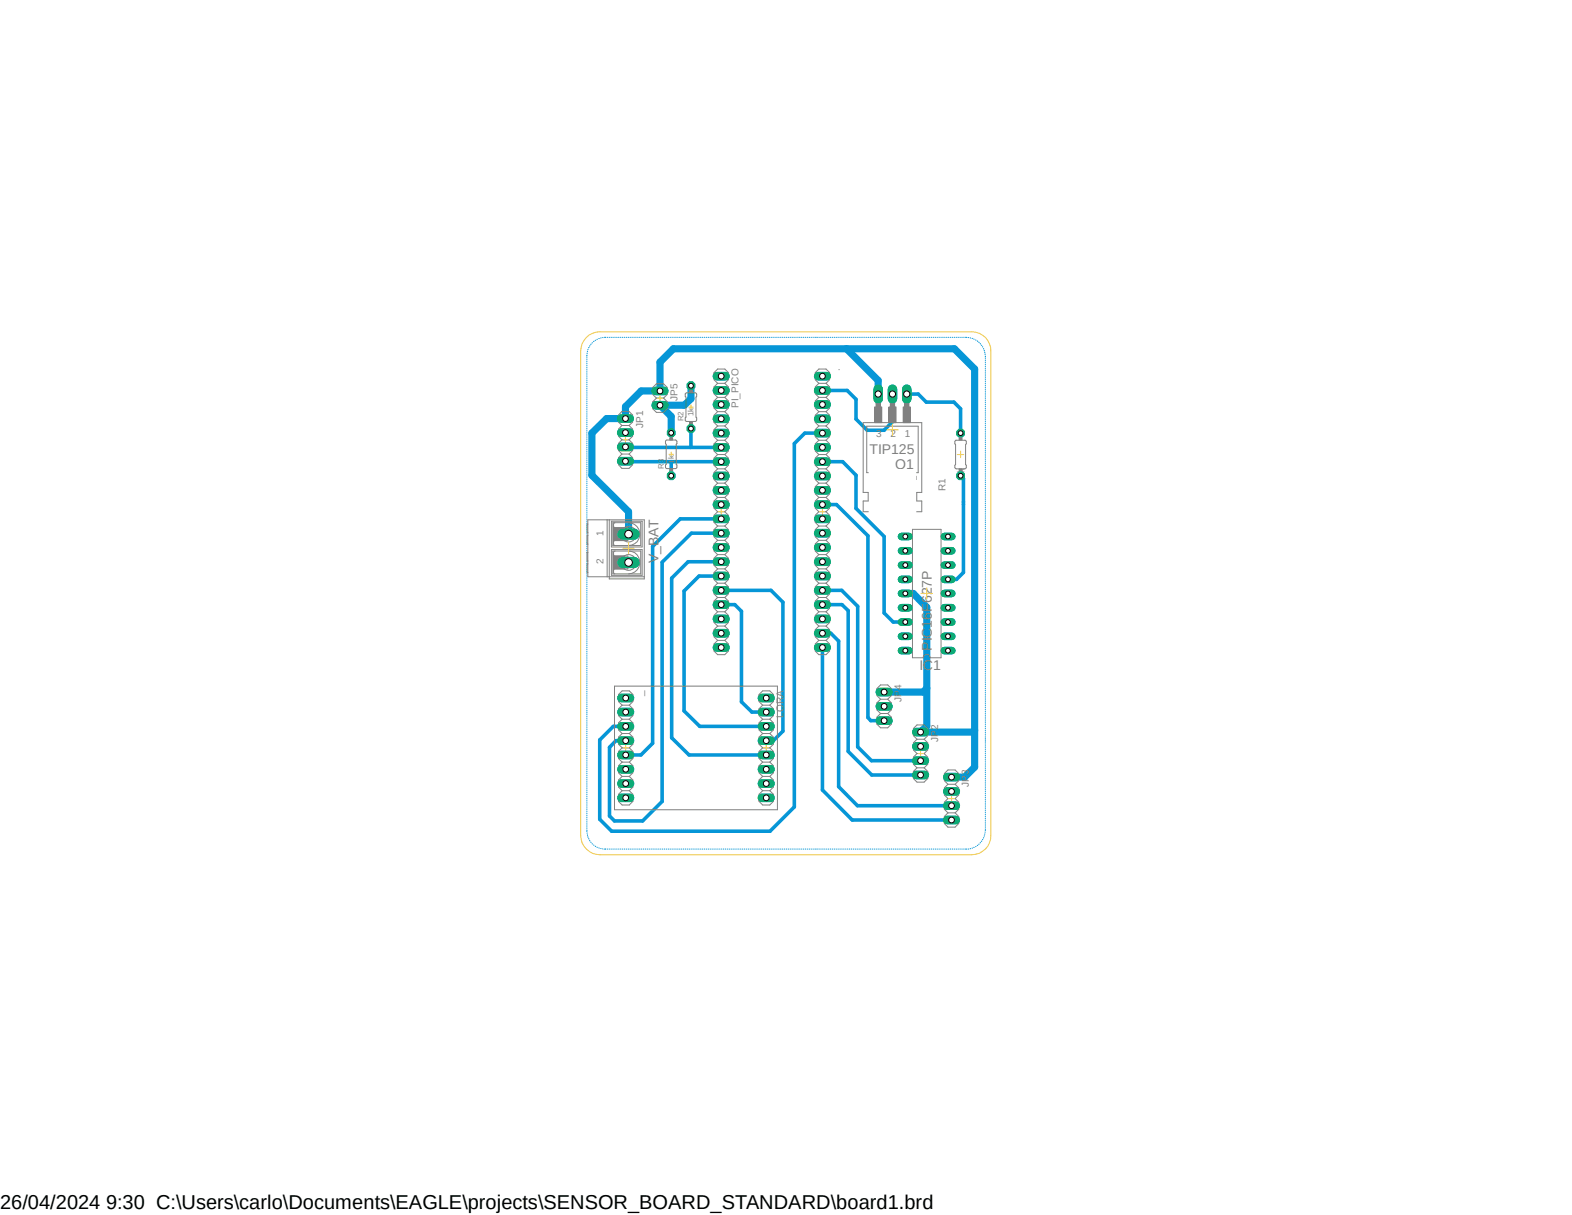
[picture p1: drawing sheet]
<svg xmlns="http://www.w3.org/2000/svg" width="279mm" height="216mm" viewBox="0 0 279 216" stroke-linecap="round" stroke-linejoin="round" font-family="sans-serif">
<defs><g id="words">
<text font-size="3.6" x="0" y="214.9">26/04/2024 9:30 C:\Users\carlo\Documents\EAGLE\projects\SENSOR_BOARD_STANDARD\board1.brd</text>
<g font-size="2.5" fill="#808080">
<text x="154.6" y="80.7">TIP125</text>
<text x="159.1" y="83.4">Q1</text>
<text x="117.1" y="100.1" transform="rotate(-90 117.1 100.1)">V_BAT</text>
<text x="163.4" y="119.1">IC1</text>
<text x="165.6" y="115.6" transform="rotate(-90 165.6 115.6)">PIC16F627P</text>
</g>
<g font-size="1.8" fill="#808080">
<text x="149.3" y="66" transform="rotate(-90 149.3 66)">.</text>
<text x="120.4" y="71.2" transform="rotate(-90 120.4 71.2)">JP5</text>
<text x="114.3" y="76.1" transform="rotate(-90 114.3 76.1)">JP1</text>
<text x="131.3" y="72.5" transform="rotate(-90 131.3 72.5)">PI_PICO</text>
<text x="155.7" y="77.6">3</text>
<text x="158.3" y="77.6">2</text>
<text x="160.8" y="77.6">1</text>
<text x="168" y="87.2" transform="rotate(-90 168 87.2)">R1</text>
<text x="171.5" y="85.1" transform="rotate(-90 171.5 85.1)">1k</text>
<text x="107.3" y="95.3" transform="rotate(-90 107.3 95.3)">1</text>
<text x="107.3" y="100.3" transform="rotate(-90 107.3 100.3)">2</text>
<text x="114.3" y="123.7" transform="rotate(-90 114.3 123.7)">_</text>
<text x="160.2" y="124.7" transform="rotate(-90 160.2 124.7)">JP4</text>
<text x="139.3" y="127.5" transform="rotate(-90 139.3 127.5)">LORA</text>
<text x="166.8" y="131.8" transform="rotate(-90 166.8 131.8)">JP2</text>
<text x="172.2" y="139.8" transform="rotate(-90 172.2 139.8)">JP3</text>
</g>
<g font-size="1.4" fill="#808080">
<text x="121.5" y="74.9" transform="rotate(-90 121.5 74.9)">R2</text>
<text x="123.3" y="74" transform="rotate(-90 123.3 74)">1k</text>
<text x="118" y="83.3" transform="rotate(-90 118 83.3)">R3</text>
<text x="119.8" y="82.4" transform="rotate(-90 119.8 82.4)">1k</text>
<text x="157.2" y="85.3">A17,5mm</text>
</g>
</g></defs>
<path d="M103.2 58.9l73 93M176.2 58.9l-73 93" fill="none" stroke="#fff" stroke-width=".18"/>
<g fill="none" stroke="#0696d7" stroke-width=".64">
<path d="M111.2 79.4l17 .1M122.8 76.2v3.2l-.1 .1M146.2 69.4h4.4l1.5 1.6v3.5l2 2h3l1.5-1.6 .1-4.8M146.2 77h-3.2l-1.8 1.8v64.6l-4.3 4.3h-28.2l-2.1-2.1v-14.1l2.4-2.4h2.2M161.2 70h2l1.4 1.5h4.9l1.2 1.1v4.4M111.2 82h17M119.3 82v2.5M128.2 94.7h-5.3l-5.2 5.2v42.5l-3.5 3.5h-5l-.9-.9v-12.2l1.2-1.2h1.7M128.2 99.8h-5.9l-2.9 2.9v28.4l3.1 3.1h13.7M128.2 92.2h-7.3l-4.9 4.9v35l-2.1 2.1h-2.7M146.2 82h3.6l2.3 2.5v5.8l5 5v13.6l1.6 1.6h2.2M146.2 89.7h2.5l5.6 5.5v32.3l.5 .6h2.3"/>
<path d="M170.7 84.5l.5 .5v16.7l-1.2 1.3h-1.5M128.2 107.4h2.4l1.2 1.2v16.1l1.8 1.8h2.6M128.2 102.4h-4l-2.6 2.6v21.3l2.8 2.8h11.8M128.2 104.9h8.8l2.1 2.1v22.9l-1.6 1.7h-1.3M146.2 107.4h3.4l1.1 1.1v25l4.2 4.2h8.7M146.2 104.9h3.4l2.8 2.8v25l2.5 2.5h8.7M146.2 112.5h1.5l1.4 1.4v25.9l3.3 3.4h16.7M146.2 115.1v25.3l5.3 5.3h17.6"/>
</g>
<g fill="none" stroke="#0696d7" stroke-width=".18">
<path d="M107.1 60h.1M107.4 59.9h.3M107.9 59.9h.1M108.2 59.9h.1M108.6 59.9h.1M108.9 59.9h.1M109.3 59.9h.1M109.6 59.9h.1M109.9 59.9h.1M110.3 59.9h.1M110.6 59.9h.1M111 59.9h.1"/>
<path d="M111.3 59.9h.1M111.6 59.9h.1M112 59.9h.1M112.3 59.9h.1M112.6 59.9h.1M113 59.9h.1M113.3 59.9h.1M113.7 59.9h.1M114 59.9h.1M114.3 59.9h.1M114.7 59.9h.1M115 59.9h.1"/>
<path d="M115.4 59.9h.1M115.7 59.9h.1M116 59.9h.1M116.4 59.9h.1M116.7 59.9h.1M117.1 59.9h.1M117.4 59.9h.1M117.7 59.9h.1M118.1 59.9h.1M118.4 59.9h.1M118.7 59.9h.1M119.1 59.9h.1"/>
<path d="M119.4 59.9h.1M119.8 59.9h.1M120.1 59.9h.1M120.4 59.9h.1M120.8 59.9h.1M121.1 59.9h.1M121.5 59.9h.1M121.8 59.9h.1M122.1 59.9h.1M122.5 59.9h.1M122.8 59.9h.1M123.1 59.9h.1"/>
<path d="M123.5 59.9h.1M123.8 59.9h.1M124.2 59.9h.1M124.5 59.9h.1M124.8 59.9h.1M125.2 59.9h.1M125.5 59.9h.1M125.9 59.9h.1M126.2 59.9h.1M126.5 59.9h.1M126.9 59.9h.1M127.2 59.9h.1"/>
<path d="M127.6 59.9h.1M127.9 59.9h.1M128.2 59.9h.1M128.6 59.9h.1M128.9 59.9h.1M129.2 59.9h.1M129.6 59.9h.1M129.9 59.9h.1M130.3 59.9h.1M130.6 59.9h.1M130.9 59.9h.1M131.3 59.9h.1"/>
<path d="M131.6 59.9h.1M132 59.9h.1M132.3 59.9h.1M132.6 59.9h.1M133 59.9h.1M133.3 59.9h.1M133.6 59.9h.1M134 59.9h.1M134.3 59.9h.1M134.7 59.9h.1M135 59.9h.1M135.3 59.9h.1"/>
<path d="M135.7 59.9h.1M136 59.9h.1M136.4 59.9h.1M136.7 59.9h.1M137 59.9h.1M137.4 59.9h.1M137.7 59.9h.1M138 59.9h.1M138.4 59.9h.1M138.7 59.9h.1M139.1 59.9h.1M139.4 59.9h.1"/>
<path d="M139.7 59.9h.1M140.1 59.9h.1M140.4 59.9h.1M140.8 59.9h.1M141.1 59.9h.1M141.4 59.9h.1M141.8 59.9h.1M142.1 59.9h.1M142.5 59.9h.1M142.8 59.9h.1M143.1 59.9h.1M143.5 59.9h.1"/>
<path d="M143.8 59.9h.1M144.1 59.9h.1M144.5 59.9h.1M144.8 59.9h.1M145.2 59.9h.1M145.5 59.9h.1M145.9 59.9h.1M146.2 59.9h.1M146.6 59.9h.1M146.9 59.9h.1M147.2 59.9h.1M147.6 59.9h.1"/>
<path d="M147.9 59.9h.1M148.3 59.9h.1M148.6 59.9h.1M148.9 59.9h.1M149.3 59.9h.1M149.6 59.9h.1M149.9 59.9h.1M150.3 59.9h.1M150.6 59.9h.1M151 59.9h.1M151.3 59.9h.1M151.6 59.9h.1"/>
<path d="M152 59.9h.1M152.3 59.9h.1M152.7 59.9h.1M153 59.9h.1M153.3 59.9h.1M153.7 59.9h.1M154 59.9h.1M154.3 59.9h.1M154.7 59.9h.1M155 59.9h.1M155.4 59.9h.1M155.7 59.9h.1"/>
<path d="M156 59.9h.1M156.4 59.9h.1M156.7 59.9h.1M157.1 59.9h.1M157.4 59.9h.1M157.7 59.9h.1M158.1 59.9h.1M158.4 59.9h.1M158.7 59.9h.1M159.1 59.9h.1M159.4 59.9h.1M159.8 59.9h.1"/>
<path d="M160.1 59.9h.1M160.4 59.9h.1M160.8 59.9h.1M161.1 59.9h.1M161.5 59.9h.1M161.8 59.9h.1M162.1 59.9h.1M162.5 59.9h.1M162.8 59.9h.1M163.2 59.9h.1M163.5 59.9h.1M163.8 59.9h.1"/>
<path d="M164.2 59.9h.1M164.5 59.9h.1M164.8 59.9h.1M165.2 59.9h.1M165.5 59.9h.1M165.9 59.9h.1M166.2 59.9h.1M166.5 59.9h.1M166.9 59.9h.1M167.2 59.9h.1M167.6 59.9h.1M167.9 59.9h.1"/>
<path d="M168.2 59.9h.1M168.6 59.9h.1M168.9 59.9h.1M169.2 59.9h.1M169.6 59.9h.1M169.9 59.9h.1M170.3 59.9h.1M170.6 59.9h.1M170.9 59.9h.1M171.3 59.9h.1M171.6 59.9h.2M172 60h.2"/>
<path d="M104.3 63.1v.2M104.3 63.5v.1M104.3 63.9v.1M104.3 64.2v.1M104.3 64.6h.1M104.3 64.9v.1M104.3 65.2v.1M104.3 65.6v.1M104.3 65.9v.1M104.3 66.3h.1M104.3 66.6v.1M104.3 66.9v.1"/>
<path d="M104.3 67.3v.1M104.3 67.6v.1M104.3 67.9v.1M104.3 68.3v.1M104.3 68.6v.1M104.3 69h.1M104.3 69.3v.1M104.3 69.6v.1M104.3 70v.1M104.3 70.3v.1M104.3 70.7h.1M104.3 71v.1"/>
<path d="M104.3 71.3v.1M104.3 71.7v.1M104.3 72v.1M104.3 72.3v.1M104.3 72.7v.1M104.3 73v.1M104.3 73.4h.1M104.3 73.7v.1M104.3 74v.1M104.3 74.4v.1M104.3 74.7v.1M104.3 75.1h.1"/>
<path d="M104.3 75.4v.1M104.3 75.7v.1M104.3 76.1v.1M104.3 76.4v.1M104.3 76.8h.1M104.3 77.1v.1M104.3 77.4v.1M104.3 77.8v.1M104.3 78.1v.1M104.3 78.4v.1M104.3 78.8v.1M104.3 79.1v.1"/>
<path d="M104.3 79.5h.1M104.3 79.8v.1M104.4 62.7v.2M104.4 62.4v.1M104.5 62.1h.1M104.7 61.7l-.1 .1M104.9 61.4l-.1 .1M105.1 61.1l-.1 .1M105.3 60.9l-.1 .1M105.6 60.6l-.1 .1M105.9 60.5h-.1M106.2 60.3h-.1"/>
<path d="M106.4 60.2h.1M106.8 60v.1M172.4 60l.1 .1M172.8 60.1v.1M173.1 60.2v.1M173.4 60.4l.1 .1M173.7 60.6l.1 .1M173.9 60.8l.1 .1M174.2 61l.1 .1M174.4 61.3l.1 .1M174.6 61.6l.1 .1M174.8 61.9v.1"/>
<path d="M174.9 62.2l.1 .2M175 62.6v.1M175.1 62.9v.1M175.1 63.3v.2M175.1 63.7v.1M175.1 64.1h.1M175.1 64.4v.1M175.1 64.7v.1M175.1 65.1v.1M175.1 65.4v.1M175.1 65.7v.1M175.1 66.1v.1"/>
<path d="M175.1 66.4v.1M175.1 66.8h.1M175.1 67.1v.1M175.1 67.4v.1M175.1 67.8v.1M175.1 68.1v.1M175.1 68.5h.1M175.1 68.8v.1M175.1 69.1v.1M175.1 69.5v.1M175.1 69.8v.1M175.1 70.1v.1"/>
<path d="M175.1 70.5v.1M175.1 70.8v.1M175.1 71.2h.1M175.1 71.5v.1M175.1 71.8v.1M175.1 72.2v.1M175.1 72.5v.1M175.1 72.9h.1M175.1 73.2v.1M175.1 73.5v.1M175.1 73.9v.1M175.1 74.2v.1"/>
<path d="M175.1 74.5v.1M175.1 74.9v.1M175.1 75.2v.1M175.1 75.6h.1M175.1 75.9v.1M175.1 76.2v.1M175.1 76.6v.1M175.1 76.9v.1M175.1 77.3h.1M175.1 77.6v.1M175.1 77.9v.1M175.1 78.3v.1"/>
<path d="M175.1 78.6v.1M175.1 79h.1M175.1 79.3v.1M175.1 79.6v.1M175.1 80v.1M104.3 80.1v.1M104.3 80.5v.1M104.3 80.8v.1M104.3 81.2h.1M104.3 81.5v.1M104.3 81.8v.1M104.3 82.2v.1"/>
<path d="M104.3 82.5v.1M104.3 82.8v.1M104.3 83.2v.1M104.3 83.5v.1M104.3 83.9h.1M104.3 84.2v.1M104.3 84.5v.1M104.3 84.9v.1M104.3 85.2v.1M104.3 85.6h.1M104.3 85.9v.1M104.3 86.2v.1"/>
<path d="M104.3 86.6v.1M104.3 86.9v.1M104.3 87.2v.1M104.3 87.6v.1M104.3 87.9v.1M104.3 88.3h.1M104.3 88.6v.1M104.3 88.9v.1M104.3 89.3v.1M104.3 89.6v.1M104.3 90h.1M104.3 90.3v.1"/>
<path d="M104.3 90.6v.1M104.3 91v.1M104.3 91.3v.1M104.3 91.7h.1M104.3 92v.1M104.3 92.3v.1M104.3 92.7v.1M104.3 93v.1M104.3 93.3v.1M104.3 93.7v.1M104.3 94v.1M104.3 94.4h.1"/>
<path d="M104.3 94.7v.1M104.3 95v.1M104.3 95.4v.1M104.3 95.7v.1M104.3 96.1h.1M104.3 96.4v.1M104.3 96.7v.1M104.3 97.1v.1M104.3 97.4v.1M104.3 97.7v.1M104.3 98.1v.1M104.3 98.4v.1"/>
<path d="M104.3 98.8h.1M104.3 99.1v.1M104.3 99.4v.1M104.3 99.8v.1M175.1 80.3v.1M175.1 80.6v.1M175.1 81v.1M175.1 81.3v.1M175.1 81.7h.1M175.1 82v.1M175.1 82.3v.1M175.1 82.7v.1"/>
<path d="M175.1 83v.1M175.1 83.4h.1M175.1 83.7v.1M175.1 84v.1M175.1 84.4v.1M175.1 84.7v.1M175.1 85v.1M175.1 85.4v.1M175.1 85.7v.1M175.1 86.1h.1M175.1 86.4v.1M175.1 86.7v.1"/>
<path d="M175.1 87.1v.1M175.1 87.4v.1M175.1 87.8h.1M175.1 88.1v.1M175.1 88.4v.1M175.1 88.8v.1M175.1 89.1v.1M175.1 89.5h.1M175.1 89.8v.1M175.1 90.1v.1M175.1 90.5v.1M175.1 90.8v.1"/>
<path d="M175.1 91.1v.1M175.1 91.5v.1M175.1 91.8v.1M175.1 92.2h.1M175.1 92.5v.1M175.1 92.8v.1M175.1 93.2v.1M175.1 93.5v.1M175.1 93.9h.1M175.1 94.2v.1M175.1 94.5v.1M175.1 94.9v.1"/>
<path d="M175.1 95.2v.1M175.1 95.5v.1M175.1 95.9v.1M175.1 96.2v.1M175.1 96.6h.1M175.1 96.9v.1M175.1 97.2v.1M175.1 97.6v.1M175.1 97.9v.1M175.1 98.3h.1M175.1 98.6v.1M175.1 98.9v.1"/>
<path d="M175.1 99.3v.1M175.1 99.6v.1M175.1 99.9v.1M104.3 100.1v.1M104.3 100.5h.1M104.3 100.8v.1M104.3 101.1v.1M104.3 101.5v.1M104.3 101.8v.1M104.3 102.2h.1M104.3 102.5v.1M104.3 102.8v.1"/>
<path d="M104.3 103.2v.1M104.3 103.5v.1M104.3 103.8v.1M104.3 104.2v.1M104.3 104.5v.1M104.3 104.9h.1M104.3 105.2v.1M104.3 105.5v.1M104.3 105.9v.1M104.3 106.2v.1M104.3 106.6h.1M104.3 106.9v.1"/>
<path d="M104.3 107.2v.1M104.3 107.6v.1M104.3 107.9v.1M104.3 108.2v.1M104.3 108.6v.1M104.3 108.9v.1M104.3 109.3h.1M104.3 109.6v.1M104.3 109.9v.1M104.3 110.3v.1M104.3 110.6v.1M104.3 111h.1"/>
<path d="M104.3 111.3v.1M104.3 111.6v.1M104.3 112v.1M104.3 112.3v.1M104.3 112.6v.1M104.3 113v.1M104.3 113.3v.1M104.3 113.7h.1M104.3 114v.1M104.3 114.3v.1M104.3 114.7v.1M104.3 115v.1"/>
<path d="M104.3 115.4h.1M104.3 115.7v.1M104.3 116v.1M104.3 116.4v.1M104.3 116.7v.1M104.3 117.1h.1M104.3 117.4v.1M104.3 117.7v.1M104.3 118.1v.1M104.3 118.4v.1M104.3 118.7v.1M104.3 119.1v.1"/>
<path d="M104.3 119.4v.1M104.3 119.8h.1M175.1 100.3v.1M175.1 100.6v.1M175.1 101h.1M175.1 101.3v.1M175.1 101.6v.1M175.1 102v.1M175.1 102.3v.1M175.1 102.7h.1M175.1 103v.1M175.1 103.3v.1"/>
<path d="M175.1 103.7v.1M175.1 104v.1M175.1 104.4h.1M175.1 104.7v.1M175.1 105v.1M175.1 105.4v.1M175.1 105.7v.1M175.1 106v.1M175.1 106.4v.1M175.1 106.7v.1M175.1 107.1h.1M175.1 107.4v.1"/>
<path d="M175.1 107.7v.1M175.1 108.1v.1M175.1 108.4v.1M175.1 108.8h.1M175.1 109.1v.1M175.1 109.4v.1M175.1 109.8v.1M175.1 110.1v.1M175.1 110.4v.1M175.1 110.8v.1M175.1 111.1v.1M175.1 111.5h.1"/>
<path d="M175.1 111.8v.1M175.1 112.1v.1M175.1 112.5v.1M175.1 112.8v.1M175.1 113.2h.1M175.1 113.5v.1M175.1 113.8v.1M175.1 114.2v.1M175.1 114.5v.1M175.1 114.9h.1M175.1 115.2v.1M175.1 115.5v.1"/>
<path d="M175.1 115.9v.1M175.1 116.2v.1M175.1 116.5v.1M175.1 116.9v.1M175.1 117.2v.1M175.1 117.6h.1M175.1 117.9v.1M175.1 118.2v.1M175.1 118.6v.1M175.1 118.9v.1M175.1 119.3h.1M175.1 119.6v.1"/>
<path d="M175.1 119.9v.1M104.3 120.1v.1M104.3 120.4v.1M104.3 120.8v.1M104.3 121.1v.1M104.3 121.5h.1M104.3 121.8v.1M104.3 122.1v.1M104.3 122.5v.1M104.3 122.8v.1M104.3 123.1v.1M104.3 123.5v.1"/>
<path d="M104.3 123.8v.1M104.3 124.2h.1M104.3 124.5v.1M104.3 124.8v.1M104.3 125.2v.1M104.3 125.5v.1M104.3 125.9h.1M104.3 126.2v.1M104.3 126.5v.2M104.3 126.9v.1M104.3 127.3h.1M104.3 127.6v.1"/>
<path d="M104.3 127.9v.1M104.3 128.3v.1M104.3 128.6v.1M104.3 128.9v.1M104.3 129.3v.1M104.3 129.6v.1M104.3 130h.1M104.3 130.3v.1M104.3 130.6v.1M104.3 131v.1M104.3 131.3v.1M104.3 131.7h.1"/>
<path d="M104.3 132v.1M104.3 132.3v.1M104.3 132.7v.1M104.3 133v.1M104.3 133.3v.1M104.3 133.7v.1M104.3 134v.1M104.3 134.4v.1M104.3 134.7v.1M104.3 135v.1M104.3 135.4v.1M104.3 135.7v.1"/>
<path d="M104.3 136.1h.1M104.3 136.4v.1M104.3 136.7v.1M104.3 137.1v.1M104.3 137.4v.1M104.3 137.8h.1M104.3 138.1v.1M104.3 138.4v.1M104.3 138.8v.1M104.3 139.1v.1M104.3 139.4v.1M104.3 139.8v.1"/>
<path d="M175.1 120.3v.1M175.1 120.6v.1M175.1 120.9v.1M175.1 121.3v.1M175.1 121.6v.1M175.1 122h.1M175.1 122.3v.1M175.1 122.6v.1M175.1 123v.1M175.1 123.3v.1M175.1 123.7h.1M175.1 124v.1"/>
<path d="M175.1 124.3v.1M175.1 124.7v.1M175.1 125v.1M175.1 125.3v.1M175.1 125.7v.1M175.1 126v.1M175.1 126.4h.1M175.1 126.7v.1M175.1 127v.1M175.1 127.4v.1M175.1 127.7v.1M175.1 128.1h.1"/>
<path d="M175.1 128.4v.1M175.1 128.7v.1M175.1 129.1v.1M175.1 129.4v.1M175.1 129.8h.1M175.1 130.1v.1M175.1 130.4v.1M175.1 130.8v.1M175.1 131.1v.1M175.1 131.4v.2M175.1 131.8v.1M175.1 132.2h.1"/>
<path d="M175.1 132.5v.1M175.1 132.8v.1M175.1 133.2v.1M175.1 133.5v.1M175.1 133.9h.1M175.1 134.2v.1M175.1 134.5v.1M175.1 134.9v.1M175.1 135.2v.1M175.1 135.6h.1M175.1 135.9v.1M175.1 136.2v.1"/>
<path d="M175.1 136.6v.1M175.1 136.9v.1M175.1 137.2v.1M175.1 137.6v.1M175.1 137.9v.1M175.1 138.3h.1M175.1 138.6v.1M175.1 138.9v.1M175.1 139.3v.1M175.1 139.6v.1M175.1 140h.1M104.3 140.1v.1"/>
<path d="M104.3 140.5h.1M104.3 140.8v.1M104.3 141.1v.1M104.3 141.5v.1M104.3 141.8v.1M104.3 142.2h.1M104.3 142.5v.1M104.3 142.8v.1M104.3 143.2v.1M104.3 143.5v.1M104.3 143.8v.1M104.3 144.2v.1"/>
<path d="M104.3 144.5v.1M104.3 144.9h.1M104.3 145.2v.1M104.3 145.5v.1M104.3 145.9v.1M104.3 146.2v.1M104.3 146.6h.1M104.3 146.9v.1M104.3 147.2v.1M104.3 147.6v.1M104.4 148v.1M104.4 148.3v.2"/>
<path d="M104.5 148.7v.1M104.6 149l.1 .1M104.8 149.4h.1M105 149.6l.1 .1M105.2 149.9l.1 .1M105.5 150.2h.1M105.8 150.4h.1M106.1 150.5l.1 .1M106.4 150.7h.1M106.8 150.8h.1M107.1 150.8l.1 .1M107.4 150.9h.3"/>
<path d="M107.9 150.9h.1M108.2 150.9h.1M108.6 150.9h.1M108.9 150.9h.1M109.3 150.9h.1M109.6 150.9h.1M109.9 150.9h.1M110.3 150.9h.1M110.6 150.9h.1M111 150.9h.1M111.3 150.9h.1M111.6 150.9h.1"/>
<path d="M112 150.9h.1M112.3 150.9h.1M112.6 150.9h.1M113 150.9h.1M113.3 150.9h.1M113.7 150.9h.1M114 150.9h.1M114.3 150.9h.1M114.7 150.9h.1M115 150.9h.1M115.4 150.9h.1M115.7 150.9h.1"/>
<path d="M116 150.9h.1M116.4 150.9h.1M116.7 150.9h.1M117.1 150.9h.1M117.4 150.9h.1M117.7 150.9h.1M118.1 150.9h.1M118.4 150.9h.1M118.7 150.9h.1M119.1 150.9h.1M119.4 150.9h.1M119.8 150.9h.1"/>
<path d="M120.1 150.9h.1M120.4 150.9h.1M120.8 150.9h.1M121.1 150.9h.1M121.5 150.9h.1M121.8 150.9h.1M122.1 150.9h.1M122.5 150.9h.1M122.8 150.9h.1M123.1 150.9h.1M123.5 150.9h.1M123.8 150.9h.1"/>
<path d="M124.2 150.9h.1M124.5 150.9h.1M124.8 150.9h.1M125.2 150.9h.1M125.5 150.9h.1M125.9 150.9h.1M126.2 150.9h.1M126.5 150.9h.1M126.9 150.9h.1M127.2 150.9h.1M127.6 150.9h.1M127.9 150.9h.1"/>
<path d="M128.2 150.9h.1M128.6 150.9h.1M128.9 150.9h.1M129.2 150.9h.1M129.6 150.9h.1M129.9 150.9h.1M130.3 150.9h.1M130.6 150.9h.1M130.9 150.9h.1M131.3 150.9h.1M131.6 150.9h.1M132 150.9h.1"/>
<path d="M132.3 150.9h.1M132.6 150.9h.1M133 150.9h.1M133.3 150.9h.1M133.6 150.9h.1M134 150.9h.1M134.3 150.9h.1M134.7 150.9h.1M135 150.9h.1M135.3 150.9h.1M135.7 150.9h.1M136 150.9h.1"/>
<path d="M136.4 150.9h.1M136.7 150.9h.1M137 150.9h.1M137.4 150.9h.1M137.7 150.9h.1M138 150.9h.1M138.4 150.9h.1M138.7 150.9h.1M139.1 150.9h.1M139.4 150.9h.1M139.7 150.9h.1M140.1 150.9h.1"/>
<path d="M140.4 150.9h.1M140.8 150.9h.1M141.1 150.9h.1M141.4 150.9h.1M141.8 150.9h.1M142.1 150.9h.1M142.5 150.9h.1M142.8 150.9h.1M143.1 150.9h.1M143.5 150.9h.1M143.8 150.9h.1M144.1 150.9h.1"/>
<path d="M144.5 150.9h.1M144.8 150.9h.1M145.2 150.9h.1M145.5 150.9h.1M145.9 150.9h.1M146.2 150.9h.1M146.6 150.9h.1M146.9 150.9h.1M147.2 150.9h.1M147.6 150.9h.1M147.9 150.9h.1M148.3 150.9h.1"/>
<path d="M148.6 150.9h.1M148.9 150.9h.1M149.3 150.9h.1M149.6 150.9h.1M149.9 150.9h.1M150.3 150.9h.1M150.6 150.9h.1M151 150.9h.1M151.3 150.9h.1M151.6 150.9h.1M152 150.9h.1M152.3 150.9h.1"/>
<path d="M152.7 150.9h.1M153 150.9h.1M153.3 150.9h.1M153.7 150.9h.1M154 150.9h.1M154.3 150.9h.1M154.7 150.9h.1M155 150.9h.1M155.4 150.9h.1M155.7 150.9h.1M156 150.9h.1M156.4 150.9h.1"/>
<path d="M156.7 150.9h.1M157.1 150.9h.1M157.4 150.9h.1M157.7 150.9h.1M158.1 150.9h.1M158.4 150.9h.1M158.7 150.9h.1M159.1 150.9h.1M159.4 150.9h.1M159.8 150.9h.1M160.1 150.9h.1M160.4 150.9h.1"/>
<path d="M160.8 150.9h.1M161.1 150.9h.1M161.5 150.9h.1M161.8 150.9h.1M162.1 150.9h.1M162.5 150.9h.1M162.8 150.9h.1M163.2 150.9h.1M163.5 150.9h.1M163.8 150.9h.1M164.2 150.9h.1M164.5 150.9h.1"/>
<path d="M164.8 150.9h.1M165.2 150.9h.1M165.5 150.9h.1M165.9 150.9h.1M166.2 150.9h.1M166.5 150.9h.1M166.9 150.9h.1M167.2 150.9h.1M167.6 150.9h.1M167.9 150.9h.1M168.2 150.9h.1M168.6 150.9h.1"/>
<path d="M168.9 150.9h.1M169.2 150.9h.1M169.6 150.9h.1M169.9 150.9h.1M170.3 150.9h.1M170.6 150.9h.1M170.9 150.9h.1M171.3 150.9h.1M171.6 150.9h.2M172 150.9h.2M172.5 150.8h-.1M172.8 150.7h.1"/>
<path d="M173.1 150.6h.1M173.5 150.4l-.1 .1M173.8 150.2h-.1M174 150h-.1M174.3 149.7l-.1 .1M174.5 149.4l-.1 .1M174.7 149.1l-.1 .1M174.8 148.8v.1M175 148.5l-.1 .1M175 148.2v.1M175.1 147.8v.1M175.1 140.3v.1"/>
<path d="M175.1 140.6v.1M175.1 141v.1M175.1 141.3v.1M175.1 141.6v.1M175.1 142v.1M175.1 142.3v.1M175.1 142.7h.1M175.1 143v.1M175.1 143.3v.1M175.1 143.7v.1M175.1 144v.1M175.1 144.4h.1"/>
<path d="M175.1 144.7v.1M175.1 145v.1M175.1 145.4v.1M175.1 145.7v.1M175.1 146v.1M175.1 146.4v.1M175.1 146.7v.1M175.1 147.1v.1M175.1 147.4v.2"/>
</g>
<path d="M122.8 68.5v2.4l-1.2 1.1h-4.3l2 2v2.9M150.5 62l5.6 5.6v2.4M111.7 94.9v-4l-6.5-6.4v-7.5l2.6-2.6h3.4v-2.1l2.8-2.8h3.3v-5.2l2.4-2.3h49.9l3.6 3.6v70.7l-1.8 1.8h-2.3M160.9 105.5h1.4l2.4 2.4v21.1l-1.1 1.1h9.3l.3-.3M164.7 122.3l-.6 .7h-7" fill="none" stroke="#0696d7" stroke-width="1.3"/>
<path d="M110.4 74.4h1.5" fill="none" stroke="#0dab76" stroke-width="1.5"/>
<circle cx="111.2" cy="74.4" r=".51" fill="#fff"/>
<circle cx="111.2" cy="74.4" r=".51" fill="none" stroke="#000" stroke-width=".18"/>
<path d="M110.4 76.9h1.5" fill="none" stroke="#0dab76" stroke-width="1.5"/>
<circle cx="111.2" cy="76.9" r=".51" fill="#fff"/>
<circle cx="111.2" cy="76.9" r=".51" fill="none" stroke="#000" stroke-width=".18"/>
<path d="M110.4 79.4h1.5" fill="none" stroke="#0dab76" stroke-width="1.5"/>
<circle cx="111.2" cy="79.4" r=".51" fill="#fff"/>
<circle cx="111.2" cy="79.4" r=".51" fill="none" stroke="#000" stroke-width=".18"/>
<path d="M110.4 82h1.5" fill="none" stroke="#0dab76" stroke-width="1.5"/>
<circle cx="111.2" cy="82" r=".51" fill="#fff"/>
<circle cx="111.2" cy="82" r=".51" fill="none" stroke="#000" stroke-width=".18"/>
<path d="M167.9 115.6h1.3" fill="none" stroke="#0dab76" stroke-width="1.4"/>
<circle cx="168.5" cy="115.6" r=".43" fill="#fff"/>
<circle cx="168.5" cy="115.6" r=".43" fill="none" stroke="#000" stroke-width=".18"/>
<path d="M167.9 113.1h1.3" fill="none" stroke="#0dab76" stroke-width="1.4"/>
<circle cx="168.5" cy="113.1" r=".43" fill="#fff"/>
<circle cx="168.5" cy="113.1" r=".43" fill="none" stroke="#000" stroke-width=".18"/>
<path d="M167.9 110.5h1.3" fill="none" stroke="#0dab76" stroke-width="1.4"/>
<circle cx="168.5" cy="110.5" r=".43" fill="#fff"/>
<circle cx="168.5" cy="110.5" r=".43" fill="none" stroke="#000" stroke-width=".18"/>
<path d="M167.9 108h1.3" fill="none" stroke="#0dab76" stroke-width="1.4"/>
<circle cx="168.5" cy="108" r=".43" fill="#fff"/>
<circle cx="168.5" cy="108" r=".43" fill="none" stroke="#000" stroke-width=".18"/>
<path d="M167.9 105.5h1.3" fill="none" stroke="#0dab76" stroke-width="1.4"/>
<circle cx="168.5" cy="105.5" r=".43" fill="#fff"/>
<circle cx="168.5" cy="105.5" r=".43" fill="none" stroke="#000" stroke-width=".18"/>
<path d="M167.9 103h1.3" fill="none" stroke="#0dab76" stroke-width="1.4"/>
<circle cx="168.5" cy="103" r=".43" fill="#fff"/>
<circle cx="168.5" cy="103" r=".43" fill="none" stroke="#000" stroke-width=".18"/>
<path d="M167.9 100.4h1.3" fill="none" stroke="#0dab76" stroke-width="1.4"/>
<circle cx="168.5" cy="100.4" r=".43" fill="#fff"/>
<circle cx="168.5" cy="100.4" r=".43" fill="none" stroke="#000" stroke-width=".18"/>
<path d="M167.9 97.9h1.3" fill="none" stroke="#0dab76" stroke-width="1.4"/>
<circle cx="168.5" cy="97.9" r=".43" fill="#fff"/>
<circle cx="168.5" cy="97.9" r=".43" fill="none" stroke="#000" stroke-width=".18"/>
<path d="M167.9 95.3h1.3" fill="none" stroke="#0dab76" stroke-width="1.4"/>
<circle cx="168.5" cy="95.3" r=".43" fill="#fff"/>
<circle cx="168.5" cy="95.3" r=".43" fill="none" stroke="#000" stroke-width=".18"/>
<path d="M160.2 95.3h1.3" fill="none" stroke="#0dab76" stroke-width="1.4"/>
<circle cx="160.9" cy="95.3" r=".43" fill="#fff"/>
<circle cx="160.9" cy="95.3" r=".43" fill="none" stroke="#000" stroke-width=".18"/>
<path d="M160.2 97.9h1.3" fill="none" stroke="#0dab76" stroke-width="1.4"/>
<circle cx="160.9" cy="97.9" r=".43" fill="#fff"/>
<circle cx="160.9" cy="97.9" r=".43" fill="none" stroke="#000" stroke-width=".18"/>
<path d="M160.2 100.4h1.3" fill="none" stroke="#0dab76" stroke-width="1.4"/>
<circle cx="160.9" cy="100.4" r=".43" fill="#fff"/>
<circle cx="160.9" cy="100.4" r=".43" fill="none" stroke="#000" stroke-width=".18"/>
<path d="M160.2 103h1.3" fill="none" stroke="#0dab76" stroke-width="1.4"/>
<circle cx="160.9" cy="103" r=".43" fill="#fff"/>
<circle cx="160.9" cy="103" r=".43" fill="none" stroke="#000" stroke-width=".18"/>
<path d="M160.2 105.5h1.3" fill="none" stroke="#0dab76" stroke-width="1.4"/>
<circle cx="160.9" cy="105.5" r=".43" fill="#fff"/>
<circle cx="160.9" cy="105.5" r=".43" fill="none" stroke="#000" stroke-width=".18"/>
<path d="M160.2 108h1.3" fill="none" stroke="#0dab76" stroke-width="1.4"/>
<circle cx="160.9" cy="108" r=".43" fill="#fff"/>
<circle cx="160.9" cy="108" r=".43" fill="none" stroke="#000" stroke-width=".18"/>
<path d="M160.2 110.5h1.3" fill="none" stroke="#0dab76" stroke-width="1.4"/>
<circle cx="160.9" cy="110.5" r=".43" fill="#fff"/>
<circle cx="160.9" cy="110.5" r=".43" fill="none" stroke="#000" stroke-width=".18"/>
<path d="M160.2 113.1h1.3" fill="none" stroke="#0dab76" stroke-width="1.4"/>
<circle cx="160.9" cy="113.1" r=".43" fill="#fff"/>
<circle cx="160.9" cy="113.1" r=".43" fill="none" stroke="#000" stroke-width=".18"/>
<path d="M160.2 115.6h1.3" fill="none" stroke="#0dab76" stroke-width="1.4"/>
<circle cx="160.9" cy="115.6" r=".43" fill="#fff"/>
<circle cx="160.9" cy="115.6" r=".43" fill="none" stroke="#000" stroke-width=".18"/>
<path d="M161.2 69.2v1.7" fill="none" stroke="#0dab76" stroke-width="1.7"/>
<circle cx="161.2" cy="70" r=".55" fill="#fff"/>
<circle cx="161.2" cy="70" r=".55" fill="none" stroke="#000" stroke-width=".18"/>
<path d="M158.6 69.2v1.7" fill="none" stroke="#0dab76" stroke-width="1.7"/>
<circle cx="158.6" cy="70" r=".55" fill="#fff"/>
<circle cx="158.6" cy="70" r=".55" fill="none" stroke="#000" stroke-width=".18"/>
<path d="M156.1 69.2v1.7" fill="none" stroke="#0dab76" stroke-width="1.7"/>
<circle cx="156.1" cy="70" r=".55" fill="#fff"/>
<circle cx="156.1" cy="70" r=".55" fill="none" stroke="#000" stroke-width=".18"/>
<path d="M170.4 83.9h.6l.4 .3v.6l-.4 .4h-.6l-.3-.4v-.6z" fill-rule="evenodd" fill="#0dab76"/>
<path d="M170.4 83.9h.6l.4 .3v.6l-.4 .4h-.6l-.3-.4v-.6z" fill="none" stroke="#0dab76" stroke-width=".18"/>
<circle cx="170.7" cy="84.5" r=".43" fill="#fff"/>
<circle cx="170.7" cy="84.5" r=".43" fill="none" stroke="#000" stroke-width=".18"/>
<path d="M170.4 76.3h.6l.4 .4v.6l-.4 .3h-.6l-.3-.3v-.6z" fill-rule="evenodd" fill="#0dab76"/>
<path d="M170.4 76.3h.6l.4 .4v.6l-.4 .3h-.6l-.3-.3v-.6z" fill="none" stroke="#0dab76" stroke-width=".18"/>
<circle cx="170.7" cy="77" r=".43" fill="#fff"/>
<circle cx="170.7" cy="77" r=".43" fill="none" stroke="#000" stroke-width=".18"/>
<path d="M135.4 124h1.5" fill="none" stroke="#0dab76" stroke-width="1.5"/>
<circle cx="136.2" cy="124" r=".51" fill="#fff"/>
<circle cx="136.2" cy="124" r=".51" fill="none" stroke="#000" stroke-width=".18"/>
<path d="M135.4 126.5h1.5" fill="none" stroke="#0dab76" stroke-width="1.5"/>
<circle cx="136.2" cy="126.5" r=".51" fill="#fff"/>
<circle cx="136.2" cy="126.5" r=".51" fill="none" stroke="#000" stroke-width=".18"/>
<path d="M135.4 129.1h1.5" fill="none" stroke="#0dab76" stroke-width="1.5"/>
<circle cx="136.2" cy="129.1" r=".51" fill="#fff"/>
<circle cx="136.2" cy="129.1" r=".51" fill="none" stroke="#000" stroke-width=".18"/>
<path d="M135.4 131.6h1.5" fill="none" stroke="#0dab76" stroke-width="1.5"/>
<circle cx="136.2" cy="131.6" r=".51" fill="#fff"/>
<circle cx="136.2" cy="131.6" r=".51" fill="none" stroke="#000" stroke-width=".18"/>
<path d="M135.4 134.2h1.5" fill="none" stroke="#0dab76" stroke-width="1.5"/>
<circle cx="136.2" cy="134.2" r=".51" fill="#fff"/>
<circle cx="136.2" cy="134.2" r=".51" fill="none" stroke="#000" stroke-width=".18"/>
<path d="M135.4 136.7h1.5" fill="none" stroke="#0dab76" stroke-width="1.5"/>
<circle cx="136.2" cy="136.7" r=".51" fill="#fff"/>
<circle cx="136.2" cy="136.7" r=".51" fill="none" stroke="#000" stroke-width=".18"/>
<path d="M135.4 139.2h1.5" fill="none" stroke="#0dab76" stroke-width="1.5"/>
<circle cx="136.2" cy="139.2" r=".51" fill="#fff"/>
<circle cx="136.2" cy="139.2" r=".51" fill="none" stroke="#000" stroke-width=".18"/>
<path d="M135.4 141.8h1.5" fill="none" stroke="#0dab76" stroke-width="1.5"/>
<circle cx="136.2" cy="141.8" r=".51" fill="#fff"/>
<circle cx="136.2" cy="141.8" r=".51" fill="none" stroke="#000" stroke-width=".18"/>
<path d="M110.4 124h1.6" fill="none" stroke="#0dab76" stroke-width="1.5"/>
<circle cx="111.2" cy="124" r=".51" fill="#fff"/>
<circle cx="111.2" cy="124" r=".51" fill="none" stroke="#000" stroke-width=".18"/>
<path d="M110.4 126.5h1.6" fill="none" stroke="#0dab76" stroke-width="1.5"/>
<circle cx="111.2" cy="126.5" r=".51" fill="#fff"/>
<circle cx="111.2" cy="126.5" r=".51" fill="none" stroke="#000" stroke-width=".18"/>
<path d="M110.4 129.1h1.6" fill="none" stroke="#0dab76" stroke-width="1.5"/>
<circle cx="111.2" cy="129.1" r=".51" fill="#fff"/>
<circle cx="111.2" cy="129.1" r=".51" fill="none" stroke="#000" stroke-width=".18"/>
<path d="M110.4 131.6h1.6" fill="none" stroke="#0dab76" stroke-width="1.5"/>
<circle cx="111.2" cy="131.6" r=".51" fill="#fff"/>
<circle cx="111.2" cy="131.6" r=".51" fill="none" stroke="#000" stroke-width=".18"/>
<path d="M110.4 134.2h1.6" fill="none" stroke="#0dab76" stroke-width="1.5"/>
<circle cx="111.2" cy="134.2" r=".51" fill="#fff"/>
<circle cx="111.2" cy="134.2" r=".51" fill="none" stroke="#000" stroke-width=".18"/>
<path d="M110.4 136.7h1.6" fill="none" stroke="#0dab76" stroke-width="1.5"/>
<circle cx="111.2" cy="136.7" r=".51" fill="#fff"/>
<circle cx="111.2" cy="136.7" r=".51" fill="none" stroke="#000" stroke-width=".18"/>
<path d="M110.4 139.2h1.6" fill="none" stroke="#0dab76" stroke-width="1.5"/>
<circle cx="111.2" cy="139.2" r=".51" fill="#fff"/>
<circle cx="111.2" cy="139.2" r=".51" fill="none" stroke="#000" stroke-width=".18"/>
<path d="M110.4 141.8h1.6" fill="none" stroke="#0dab76" stroke-width="1.5"/>
<circle cx="111.2" cy="141.8" r=".51" fill="#fff"/>
<circle cx="111.2" cy="141.8" r=".51" fill="none" stroke="#000" stroke-width=".18"/>
<path d="M162.9 130.1h1.5" fill="none" stroke="#0dab76" stroke-width="1.5"/>
<circle cx="163.6" cy="130.1" r=".51" fill="#fff"/>
<circle cx="163.6" cy="130.1" r=".51" fill="none" stroke="#000" stroke-width=".18"/>
<path d="M162.9 132.6h1.5" fill="none" stroke="#0dab76" stroke-width="1.5"/>
<circle cx="163.6" cy="132.6" r=".51" fill="#fff"/>
<circle cx="163.6" cy="132.6" r=".51" fill="none" stroke="#000" stroke-width=".18"/>
<path d="M162.9 135.2h1.5" fill="none" stroke="#0dab76" stroke-width="1.5"/>
<circle cx="163.6" cy="135.2" r=".51" fill="#fff"/>
<circle cx="163.6" cy="135.2" r=".51" fill="none" stroke="#000" stroke-width=".18"/>
<path d="M162.9 137.7h1.5" fill="none" stroke="#0dab76" stroke-width="1.5"/>
<circle cx="163.6" cy="137.7" r=".51" fill="#fff"/>
<circle cx="163.6" cy="137.7" r=".51" fill="none" stroke="#000" stroke-width=".18"/>
<path d="M168.4 138.1h1.5" fill="none" stroke="#0dab76" stroke-width="1.5"/>
<circle cx="169.1" cy="138.1" r=".51" fill="#fff"/>
<circle cx="169.1" cy="138.1" r=".51" fill="none" stroke="#000" stroke-width=".18"/>
<path d="M168.4 140.6h1.5" fill="none" stroke="#0dab76" stroke-width="1.5"/>
<circle cx="169.1" cy="140.6" r=".51" fill="#fff"/>
<circle cx="169.1" cy="140.6" r=".51" fill="none" stroke="#000" stroke-width=".18"/>
<path d="M168.4 143.2h1.5" fill="none" stroke="#0dab76" stroke-width="1.5"/>
<circle cx="169.1" cy="143.2" r=".51" fill="#fff"/>
<circle cx="169.1" cy="143.2" r=".51" fill="none" stroke="#000" stroke-width=".18"/>
<path d="M168.4 145.7h1.5" fill="none" stroke="#0dab76" stroke-width="1.5"/>
<circle cx="169.1" cy="145.7" r=".51" fill="#fff"/>
<circle cx="169.1" cy="145.7" r=".51" fill="none" stroke="#000" stroke-width=".18"/>
<path d="M156.4 123h1.5" fill="none" stroke="#0dab76" stroke-width="1.5"/>
<circle cx="157.1" cy="123" r=".51" fill="#fff"/>
<circle cx="157.1" cy="123" r=".51" fill="none" stroke="#000" stroke-width=".18"/>
<path d="M156.4 125.5h1.5" fill="none" stroke="#0dab76" stroke-width="1.5"/>
<circle cx="157.1" cy="125.5" r=".51" fill="#fff"/>
<circle cx="157.1" cy="125.5" r=".51" fill="none" stroke="#000" stroke-width=".18"/>
<path d="M156.4 128.1h1.5" fill="none" stroke="#0dab76" stroke-width="1.5"/>
<circle cx="157.1" cy="128.1" r=".51" fill="#fff"/>
<circle cx="157.1" cy="128.1" r=".51" fill="none" stroke="#000" stroke-width=".18"/>
<path d="M127.4 66.8h1.5" fill="none" stroke="#0dab76" stroke-width="1.5"/>
<circle cx="128.2" cy="66.8" r=".51" fill="#fff"/>
<circle cx="128.2" cy="66.8" r=".51" fill="none" stroke="#000" stroke-width=".18"/>
<path d="M127.4 69.4h1.5" fill="none" stroke="#0dab76" stroke-width="1.5"/>
<circle cx="128.2" cy="69.4" r=".51" fill="#fff"/>
<circle cx="128.2" cy="69.4" r=".51" fill="none" stroke="#000" stroke-width=".18"/>
<path d="M127.4 71.9h1.5" fill="none" stroke="#0dab76" stroke-width="1.5"/>
<circle cx="128.2" cy="71.9" r=".51" fill="#fff"/>
<circle cx="128.2" cy="71.9" r=".51" fill="none" stroke="#000" stroke-width=".18"/>
<path d="M127.4 74.4h1.5" fill="none" stroke="#0dab76" stroke-width="1.5"/>
<circle cx="128.2" cy="74.4" r=".51" fill="#fff"/>
<circle cx="128.2" cy="74.4" r=".51" fill="none" stroke="#000" stroke-width=".18"/>
<path d="M127.4 77h1.5" fill="none" stroke="#0dab76" stroke-width="1.5"/>
<circle cx="128.2" cy="77" r=".51" fill="#fff"/>
<circle cx="128.2" cy="77" r=".51" fill="none" stroke="#000" stroke-width=".18"/>
<path d="M127.4 79.5h1.5" fill="none" stroke="#0dab76" stroke-width="1.5"/>
<circle cx="128.2" cy="79.5" r=".51" fill="#fff"/>
<circle cx="128.2" cy="79.5" r=".51" fill="none" stroke="#000" stroke-width=".18"/>
<path d="M127.4 82h1.5" fill="none" stroke="#0dab76" stroke-width="1.5"/>
<circle cx="128.2" cy="82" r=".51" fill="#fff"/>
<circle cx="128.2" cy="82" r=".51" fill="none" stroke="#000" stroke-width=".18"/>
<path d="M127.4 84.6h1.5" fill="none" stroke="#0dab76" stroke-width="1.5"/>
<circle cx="128.2" cy="84.6" r=".51" fill="#fff"/>
<circle cx="128.2" cy="84.6" r=".51" fill="none" stroke="#000" stroke-width=".18"/>
<path d="M127.4 87.1h1.5" fill="none" stroke="#0dab76" stroke-width="1.5"/>
<circle cx="128.2" cy="87.1" r=".51" fill="#fff"/>
<circle cx="128.2" cy="87.1" r=".51" fill="none" stroke="#000" stroke-width=".18"/>
<path d="M127.4 89.7h1.5" fill="none" stroke="#0dab76" stroke-width="1.5"/>
<circle cx="128.2" cy="89.7" r=".51" fill="#fff"/>
<circle cx="128.2" cy="89.7" r=".51" fill="none" stroke="#000" stroke-width=".18"/>
<path d="M127.4 92.2h1.5" fill="none" stroke="#0dab76" stroke-width="1.5"/>
<circle cx="128.2" cy="92.2" r=".51" fill="#fff"/>
<circle cx="128.2" cy="92.2" r=".51" fill="none" stroke="#000" stroke-width=".18"/>
<path d="M127.4 94.7h1.5" fill="none" stroke="#0dab76" stroke-width="1.5"/>
<circle cx="128.2" cy="94.7" r=".51" fill="#fff"/>
<circle cx="128.2" cy="94.7" r=".51" fill="none" stroke="#000" stroke-width=".18"/>
<path d="M127.4 97.3h1.5" fill="none" stroke="#0dab76" stroke-width="1.5"/>
<circle cx="128.2" cy="97.3" r=".51" fill="#fff"/>
<circle cx="128.2" cy="97.3" r=".51" fill="none" stroke="#000" stroke-width=".18"/>
<path d="M127.4 99.8h1.5" fill="none" stroke="#0dab76" stroke-width="1.5"/>
<circle cx="128.2" cy="99.8" r=".51" fill="#fff"/>
<circle cx="128.2" cy="99.8" r=".51" fill="none" stroke="#000" stroke-width=".18"/>
<path d="M127.4 102.4h1.5" fill="none" stroke="#0dab76" stroke-width="1.5"/>
<circle cx="128.2" cy="102.4" r=".51" fill="#fff"/>
<circle cx="128.2" cy="102.4" r=".51" fill="none" stroke="#000" stroke-width=".18"/>
<path d="M127.4 104.9h1.5" fill="none" stroke="#0dab76" stroke-width="1.5"/>
<circle cx="128.2" cy="104.9" r=".51" fill="#fff"/>
<circle cx="128.2" cy="104.9" r=".51" fill="none" stroke="#000" stroke-width=".18"/>
<path d="M127.4 107.4h1.5" fill="none" stroke="#0dab76" stroke-width="1.5"/>
<circle cx="128.2" cy="107.4" r=".51" fill="#fff"/>
<circle cx="128.2" cy="107.4" r=".51" fill="none" stroke="#000" stroke-width=".18"/>
<path d="M127.4 110h1.5" fill="none" stroke="#0dab76" stroke-width="1.5"/>
<circle cx="128.2" cy="110" r=".51" fill="#fff"/>
<circle cx="128.2" cy="110" r=".51" fill="none" stroke="#000" stroke-width=".18"/>
<path d="M127.4 112.5h1.5" fill="none" stroke="#0dab76" stroke-width="1.5"/>
<circle cx="128.2" cy="112.5" r=".51" fill="#fff"/>
<circle cx="128.2" cy="112.5" r=".51" fill="none" stroke="#000" stroke-width=".18"/>
<path d="M127.4 115.1h1.5" fill="none" stroke="#0dab76" stroke-width="1.5"/>
<circle cx="128.2" cy="115.1" r=".51" fill="#fff"/>
<circle cx="128.2" cy="115.1" r=".51" fill="none" stroke="#000" stroke-width=".18"/>
<path d="M145.4 66.8h1.5" fill="none" stroke="#0dab76" stroke-width="1.5"/>
<circle cx="146.2" cy="66.8" r=".51" fill="#fff"/>
<circle cx="146.2" cy="66.8" r=".51" fill="none" stroke="#000" stroke-width=".18"/>
<path d="M145.4 69.4h1.5" fill="none" stroke="#0dab76" stroke-width="1.5"/>
<circle cx="146.2" cy="69.4" r=".51" fill="#fff"/>
<circle cx="146.2" cy="69.4" r=".51" fill="none" stroke="#000" stroke-width=".18"/>
<path d="M145.4 71.9h1.5" fill="none" stroke="#0dab76" stroke-width="1.5"/>
<circle cx="146.2" cy="71.9" r=".51" fill="#fff"/>
<circle cx="146.2" cy="71.9" r=".51" fill="none" stroke="#000" stroke-width=".18"/>
<path d="M145.4 74.4h1.5" fill="none" stroke="#0dab76" stroke-width="1.5"/>
<circle cx="146.2" cy="74.4" r=".51" fill="#fff"/>
<circle cx="146.2" cy="74.4" r=".51" fill="none" stroke="#000" stroke-width=".18"/>
<path d="M145.4 77h1.5" fill="none" stroke="#0dab76" stroke-width="1.5"/>
<circle cx="146.2" cy="77" r=".51" fill="#fff"/>
<circle cx="146.2" cy="77" r=".51" fill="none" stroke="#000" stroke-width=".18"/>
<path d="M145.4 79.5h1.5" fill="none" stroke="#0dab76" stroke-width="1.5"/>
<circle cx="146.2" cy="79.5" r=".51" fill="#fff"/>
<circle cx="146.2" cy="79.5" r=".51" fill="none" stroke="#000" stroke-width=".18"/>
<path d="M145.4 82h1.5" fill="none" stroke="#0dab76" stroke-width="1.5"/>
<circle cx="146.2" cy="82" r=".51" fill="#fff"/>
<circle cx="146.2" cy="82" r=".51" fill="none" stroke="#000" stroke-width=".18"/>
<path d="M145.4 84.6h1.5" fill="none" stroke="#0dab76" stroke-width="1.5"/>
<circle cx="146.2" cy="84.6" r=".51" fill="#fff"/>
<circle cx="146.2" cy="84.6" r=".51" fill="none" stroke="#000" stroke-width=".18"/>
<path d="M145.4 87.1h1.5" fill="none" stroke="#0dab76" stroke-width="1.5"/>
<circle cx="146.2" cy="87.1" r=".51" fill="#fff"/>
<circle cx="146.2" cy="87.1" r=".51" fill="none" stroke="#000" stroke-width=".18"/>
<path d="M145.4 89.7h1.5" fill="none" stroke="#0dab76" stroke-width="1.5"/>
<circle cx="146.2" cy="89.7" r=".51" fill="#fff"/>
<circle cx="146.2" cy="89.7" r=".51" fill="none" stroke="#000" stroke-width=".18"/>
<path d="M145.4 92.2h1.5" fill="none" stroke="#0dab76" stroke-width="1.5"/>
<circle cx="146.2" cy="92.2" r=".51" fill="#fff"/>
<circle cx="146.2" cy="92.2" r=".51" fill="none" stroke="#000" stroke-width=".18"/>
<path d="M145.4 94.7h1.5" fill="none" stroke="#0dab76" stroke-width="1.5"/>
<circle cx="146.2" cy="94.7" r=".51" fill="#fff"/>
<circle cx="146.2" cy="94.7" r=".51" fill="none" stroke="#000" stroke-width=".18"/>
<path d="M145.4 97.3h1.5" fill="none" stroke="#0dab76" stroke-width="1.5"/>
<circle cx="146.2" cy="97.3" r=".51" fill="#fff"/>
<circle cx="146.2" cy="97.3" r=".51" fill="none" stroke="#000" stroke-width=".18"/>
<path d="M145.4 99.8h1.5" fill="none" stroke="#0dab76" stroke-width="1.5"/>
<circle cx="146.2" cy="99.8" r=".51" fill="#fff"/>
<circle cx="146.2" cy="99.8" r=".51" fill="none" stroke="#000" stroke-width=".18"/>
<path d="M145.4 102.4h1.5" fill="none" stroke="#0dab76" stroke-width="1.5"/>
<circle cx="146.2" cy="102.4" r=".51" fill="#fff"/>
<circle cx="146.2" cy="102.4" r=".51" fill="none" stroke="#000" stroke-width=".18"/>
<path d="M145.4 104.9h1.5" fill="none" stroke="#0dab76" stroke-width="1.5"/>
<circle cx="146.2" cy="104.9" r=".51" fill="#fff"/>
<circle cx="146.2" cy="104.9" r=".51" fill="none" stroke="#000" stroke-width=".18"/>
<path d="M145.4 107.4h1.5" fill="none" stroke="#0dab76" stroke-width="1.5"/>
<circle cx="146.2" cy="107.4" r=".51" fill="#fff"/>
<circle cx="146.2" cy="107.4" r=".51" fill="none" stroke="#000" stroke-width=".18"/>
<path d="M145.4 110h1.5" fill="none" stroke="#0dab76" stroke-width="1.5"/>
<circle cx="146.2" cy="110" r=".51" fill="#fff"/>
<circle cx="146.2" cy="110" r=".51" fill="none" stroke="#000" stroke-width=".18"/>
<path d="M145.4 112.5h1.5" fill="none" stroke="#0dab76" stroke-width="1.5"/>
<circle cx="146.2" cy="112.5" r=".51" fill="#fff"/>
<circle cx="146.2" cy="112.5" r=".51" fill="none" stroke="#000" stroke-width=".18"/>
<path d="M145.4 115.1h1.5" fill="none" stroke="#0dab76" stroke-width="1.5"/>
<circle cx="146.2" cy="115.1" r=".51" fill="#fff"/>
<circle cx="146.2" cy="115.1" r=".51" fill="none" stroke="#000" stroke-width=".18"/>
<path d="M110.7 94.9h2" fill="none" stroke="#0dab76" stroke-width="2"/>
<circle cx="111.7" cy="94.9" r=".68" fill="#fff"/>
<circle cx="111.7" cy="94.9" r=".68" fill="none" stroke="#000" stroke-width=".18"/>
<path d="M110.7 99.9h2" fill="none" stroke="#0dab76" stroke-width="2"/>
<circle cx="111.7" cy="99.9" r=".68" fill="#fff"/>
<circle cx="111.7" cy="99.9" r=".68" fill="none" stroke="#000" stroke-width=".18"/>
<path d="M122.5 75.5h.6l.4 .4v.6l-.4 .3h-.6l-.4-.3v-.6z" fill-rule="evenodd" fill="#0dab76"/>
<path d="M122.5 75.5h.6l.4 .4v.6l-.4 .3h-.6l-.4-.3v-.6z" fill="none" stroke="#0dab76" stroke-width=".18"/>
<circle cx="122.8" cy="76.2" r=".43" fill="#fff"/>
<circle cx="122.8" cy="76.2" r=".43" fill="none" stroke="#000" stroke-width=".18"/>
<path d="M122.5 67.9h.6l.4 .3v.6l-.4 .4h-.6l-.4-.4v-.6z" fill-rule="evenodd" fill="#0dab76"/>
<path d="M122.5 67.9h.6l.4 .3v.6l-.4 .4h-.6l-.4-.4v-.6z" fill="none" stroke="#0dab76" stroke-width=".18"/>
<circle cx="122.8" cy="68.5" r=".43" fill="#fff"/>
<circle cx="122.8" cy="68.5" r=".43" fill="none" stroke="#000" stroke-width=".18"/>
<path d="M119 83.9h.6l.4 .3v.6l-.4 .4h-.6l-.4-.4v-.6z" fill-rule="evenodd" fill="#0dab76"/>
<path d="M119 83.9h.6l.4 .3v.6l-.4 .4h-.6l-.4-.4v-.6z" fill="none" stroke="#0dab76" stroke-width=".18"/>
<circle cx="119.3" cy="84.5" r=".43" fill="#fff"/>
<circle cx="119.3" cy="84.5" r=".43" fill="none" stroke="#000" stroke-width=".18"/>
<path d="M119 76.2h.6l.4 .4v.6l-.4 .4h-.6l-.4-.4v-.6z" fill-rule="evenodd" fill="#0dab76"/>
<path d="M119 76.2h.6l.4 .4v.6l-.4 .4h-.6l-.4-.4v-.6z" fill="none" stroke="#0dab76" stroke-width=".18"/>
<circle cx="119.3" cy="76.9" r=".43" fill="#fff"/>
<circle cx="119.3" cy="76.9" r=".43" fill="none" stroke="#000" stroke-width=".18"/>
<path d="M116.5 69.5h1.6" fill="none" stroke="#0dab76" stroke-width="1.5"/>
<circle cx="117.3" cy="69.5" r=".51" fill="#fff"/>
<circle cx="117.3" cy="69.5" r=".51" fill="none" stroke="#000" stroke-width=".18"/>
<path d="M116.5 72h1.6" fill="none" stroke="#0dab76" stroke-width="1.5"/>
<circle cx="117.3" cy="72" r=".51" fill="#fff"/>
<circle cx="117.3" cy="72" r=".51" fill="none" stroke="#000" stroke-width=".18"/>
<g fill="none" stroke="#808080" stroke-width=".18">
<path d="M110.5 75.6l-.6-.6v-1.3l.6-.6h1.3l.6 .6v1.3l-.6 .6M110.5 78.1l-.6 .7v1.3l.6 .6M110.5 75.6l-.6 .6v1.3l.6 .6M110.5 75.6h1.3M110.5 78.1h1.3M111.8 78.1l.6 .7v1.3l-.6 .6M111.8 75.6l.6 .6v1.3l-.6 .6M153.4 75.1h10.4v12.4h-.9v1.5h.9v1.9h-10.4v-1.9h.9v-1.5h-.9zM154.1 75.7h9.1v8.3h-9.1zM110.5 80.7l-.6 .6v1.3l.6 .6h1.3l.6-.6v-1.3l-.6-.6M110.5 80.7h1.3M162.2 94.1h5.1v22.8h-1.9a.64 .64 0 0 0-.7-.6 .64 .64 0 0 0-.6 .6h-1.9z"/>
<path d="M109.2 121.9h29v22h-29z"/>
</g>
<path d="M155.7 71.7h.8v.6h-.8z" fill-rule="evenodd" fill="#808080"/>
<path d="M155.7 71.7h.8v.6h-.8z" fill="none" stroke="#808080" stroke-width=".18"/>
<path d="M158.2 71.7h.8v.6h-.8z" fill-rule="evenodd" fill="#808080"/>
<path d="M158.2 71.7h.8v.6h-.8z" fill="none" stroke="#808080" stroke-width=".18"/>
<path d="M160.8 71.7h.7v.6h-.7z" fill-rule="evenodd" fill="#808080"/>
<path d="M160.8 71.7h.7v.6h-.7z" fill="none" stroke="#808080" stroke-width=".18"/>
<path d="M160.5 72.3h1.3v2.8h-1.3z" fill-rule="evenodd" fill="#808080"/>
<path d="M160.5 72.3h1.3v2.8h-1.3z" fill="none" stroke="#808080" stroke-width=".18"/>
<path d="M158 72.3h1.3v2.8h-1.3z" fill-rule="evenodd" fill="#808080"/>
<path d="M158 72.3h1.3v2.8h-1.3z" fill="none" stroke="#808080" stroke-width=".18"/>
<path d="M155.4 72.3h1.3v2.8h-1.3z" fill-rule="evenodd" fill="#808080"/>
<path d="M155.4 72.3h1.3v2.8h-1.3zM169.8 78.2h1.8l.1 .2-.1 4.1 .1 .2v.4l-.1 .2h-1.6l-.2-.1v-4.2l-.1-.1v-.4z" fill="none" stroke="#808080" stroke-width=".18"/>
<path d="M170.5 77.9h.5v.3h-.5z" fill-rule="evenodd" fill="#808080"/>
<path d="M170.5 77.9h.5v.3h-.5z" fill="none" stroke="#808080" stroke-width=".18"/>
<path d="M170.5 83.3h.5v.4h-.5z" fill-rule="evenodd" fill="#808080"/>
<g fill="none" stroke="#808080" stroke-width=".18">
<path d="M127.6 68.1l-.7-.6v-1.3l.7-.6h1.2l.7 .6v1.3l-.7 .6M127.6 68.1l-.7 .6v1.3l.7 .6M127.6 70.6l-.7 .6v1.3l.7 .7M127.6 73.2l-.7 .6v1.3l.7 .6M127.6 75.7l-.7 .6v1.3l.7 .6M127.6 78.2l-.7 .7v1.2l.7 .7M127.6 75.7h1.2M127.6 78.2h1.2M127.6 73.2h1.2M127.6 68.1h1.2M127.6 70.6h1.2M128.8 68.1l.7 .6v1.3l-.7 .6"/>
<path d="M128.8 70.6l.7 .6v1.3l-.7 .7M128.8 73.2l.7 .6v1.3l-.7 .6M128.8 75.7l.7 .6v1.3l-.7 .6M128.8 78.2l.7 .7v1.2l-.7 .7M145.5 75.7h1.3M145.5 78.2h1.3M145.5 73.2h1.3M145.5 68.1h1.3M145.5 70.6h1.3M145.5 68.1l-.6-.6v-1.3l.6-.6h1.3l.6 .6v1.3l-.6 .6M145.5 68.1l-.6 .6v1.3l.6 .6M145.5 70.6l-.6 .6v1.3l.6 .7"/>
<path d="M145.5 73.2l-.6 .6v1.3l.6 .6M145.5 75.7l-.6 .6v1.3l.6 .6M145.5 78.2l-.6 .7v1.2l.6 .7M146.8 68.1l.6 .6v1.3l-.6 .6M146.8 70.6l.6 .6v1.3l-.6 .7M146.8 73.2l.6 .6v1.3l-.6 .6M146.8 75.7l.6 .6v1.3l-.6 .6M146.8 78.2l.6 .7v1.2l-.6 .7M104.5 95.2h-.1v1.5h.1M104.5 93.1h-.1v1.6h.1M104.5 98.2h-.1v1.5h.1M107.9 92.4v10.1"/>
<path d="M108.3 92.4v10.5h6.2v-10.5h-10v10.1h10M108.7 92.6h5.4v4.6h-5.4zM108.7 97.7h5.4v4.5h-5.4zM108.9 92.9h5v4h-5zM108.9 97.9h5v4.1h-5zM109.1 93.5l.2 .3h1.7M109.1 98.6l.2 .2h1.7M109.3 92.9l-.2 .2v3.6l.2 .2M109.3 97.9l-.2 .3v3.5l.2 .3M111 96.1h-1.7l-.2 .2M111.7 92.9a2.03 2.03 0 0 1 2 2 2.03 2.03 0 0 1-2 2M111.7 97.9a2.03 2.03 0 0 1 2 2 2.03 2.03 0 0 1-2 2.1"/>
<path d="M127.6 98.6l-.7 .6v1.3l.7 .6M127.6 93.5l-.7 .6v1.3l.7 .6M127.6 96l-.7 .6v1.3l.7 .7M127.6 80.8l-.7 .6v1.3l.7 .6M127.6 83.3l-.7 .6v1.3l.7 .7M127.6 85.9l-.7 .6v1.3l.7 .6M127.6 88.4l-.7 .6v1.3l.7 .6M127.6 90.9l-.7 .7v1.2l.7 .7M127.6 98.6h1.2M127.6 96h1.2M127.6 90.9h1.2M127.6 93.5h1.2"/>
<path d="M127.6 88.4h1.2M127.6 83.3h1.2M127.6 85.9h1.2M127.6 80.8h1.2M128.8 96l.7 .6v1.3l-.7 .7M128.8 98.6l.7 .6v1.3l-.7 .6M128.8 80.8l.7 .6v1.3l-.7 .6M128.8 83.3l.7 .6v1.3l-.7 .7M128.8 85.9l.7 .6v1.3l-.7 .6M128.8 88.4l.7 .6v1.3l-.7 .6M128.8 90.9l.7 .7v1.2l-.7 .7M128.8 93.5l.7 .6v1.3l-.7 .6"/>
<path d="M145.5 98.6h1.3M145.5 96h1.3M145.5 90.9h1.3M145.5 93.5h1.3M145.5 88.4h1.3M145.5 83.3h1.3M145.5 85.9h1.3M145.5 80.8h1.3M145.5 80.8l-.6 .6v1.3l.6 .6M145.5 83.3l-.6 .6v1.3l.6 .7M145.5 85.9l-.6 .6v1.3l.6 .6M145.5 88.4l-.6 .6v1.3l.6 .6"/>
<path d="M145.5 90.9l-.6 .7v1.2l.6 .7M145.5 93.5l-.6 .6v1.3l.6 .6M145.5 96l-.6 .6v1.3l.6 .7M145.5 98.6l-.6 .6v1.3l.6 .6M146.8 80.8l.6 .6v1.3l-.6 .6M146.8 83.3l.6 .6v1.3l-.6 .7M146.8 85.9l.6 .6v1.3l-.6 .6M146.8 88.4l.6 .6v1.3l-.6 .6M146.8 90.9l.6 .7v1.2l-.6 .7M146.8 93.5l.6 .6v1.3l-.6 .6M146.8 96l.6 .6v1.3l-.6 .7M146.8 98.6l.6 .6v1.3l-.6 .6"/>
<path d="M170.5 83.3h.5v.4h-.5zM104.5 100.2h-.1v1.5h.1M111 101.1h-1.7l-.2 .2M127.6 101.1l-.7 .6v1.3l.7 .6M127.6 103.6l-.7 .7v1.2l.7 .7M127.6 113.8l-.7 .6v1.3l.7 .6h1.2l.7-.6v-1.3l-.7-.6M127.6 113.8h1.2M127.6 111.3l-.7 .6v1.3l.7 .6M127.6 111.3h1.2M127.6 108.7l-.7 .6v1.3l.7 .7M127.6 106.2l-.7 .6v1.3l.7 .6M127.6 106.2h1.2"/>
<path d="M127.6 108.7h1.2M127.6 103.6h1.2M127.6 101.1h1.2M128.8 101.1l.7 .6v1.3l-.7 .6M128.8 103.6l.7 .7v1.2l-.7 .7M128.8 106.2l.7 .6v1.3l-.7 .6M128.8 108.7l.7 .6v1.3l-.7 .7M128.8 111.3l.7 .6v1.3l-.7 .6M145.5 113.8h1.3M145.5 111.3h1.3M145.5 106.2h1.3M145.5 108.7h1.3"/>
<path d="M145.5 103.6h1.3M145.5 101.1h1.3M145.5 113.8l-.6 .6v1.3l.6 .6h1.3l.6-.6v-1.3l-.6-.6M145.5 111.3l-.6 .6v1.3l.6 .6M145.5 108.7l-.6 .6v1.3l.6 .7M145.5 101.1l-.6 .6v1.3l.6 .6M145.5 103.6l-.6 .7v1.2l.6 .7M145.5 106.2l-.6 .6v1.3l.6 .6M146.8 101.1l.6 .6v1.3l-.6 .6M146.8 103.6l.6 .7v1.2l-.6 .7M146.8 106.2l.6 .6v1.3l-.6 .6M146.8 108.7l.6 .6v1.3l-.6 .7"/>
<path d="M146.8 111.3l.6 .6v1.3l-.6 .6M110.6 138h1.2M110.6 132.9h1.2M110.6 135.4h1.2M110.6 130.3h1.2M110.6 125.3h1.2M110.6 127.8h1.2M110.6 125.3l-.7-.6v-1.3l.7-.6h1.2l.7 .6v1.3l-.7 .6M110.6 138l-.7 .6v1.3l.7 .6M110.6 135.4l-.7 .7v1.2l.7 .7M110.6 125.3l-.7 .6v1.3l.7 .6M110.6 127.8l-.7 .6v1.3l.7 .6"/>
<path d="M110.6 130.3l-.7 .7v1.2l.7 .7M110.6 132.9l-.7 .6v1.3l.7 .6M111.8 125.3l.7 .6v1.3l-.7 .6M111.8 127.8l.7 .6v1.3l-.7 .6M111.8 130.3l.7 .7v1.2l-.7 .7M111.8 132.9l.7 .6v1.3l-.7 .6M111.8 135.4l.7 .7v1.2l-.7 .7M111.8 138l.7 .6v1.3l-.7 .6M135.6 125.3l-.7-.6v-1.3l.7-.6h1.2l.7 .6v1.3l-.7 .6M135.6 138l-.7 .6v1.3l.7 .6M135.6 138h1.2M135.6 135.4l-.7 .7v1.2l.7 .7"/>
<path d="M135.6 125.3l-.7 .6v1.3l.7 .6M135.6 127.8l-.7 .6v1.3l.7 .6M135.6 130.3l-.7 .7v1.2l.7 .7M135.6 132.9l-.7 .6v1.3l.7 .6M135.6 132.9h1.2M135.6 135.4h1.2M135.6 130.3h1.2M135.6 125.3h1.2M135.6 127.8h1.2M136.8 125.3l.7 .6v1.3l-.7 .6M136.8 127.8l.7 .6v1.3l-.7 .6M136.8 130.3l.7 .7v1.2l-.7 .7"/>
<path d="M136.8 132.9l.7 .6v1.3l-.7 .6M136.8 135.4l.7 .7v1.2l-.7 .7M136.8 138l.7 .6v1.3l-.7 .6M156.5 124.2l-.6-.6v-1.3l.6-.6h1.3l.6 .6v1.3l-.6 .6M156.5 126.8l-.6 .6v1.3l.6 .6h1.3l.6-.6v-1.3l-.6-.6M156.5 124.2h1.3M156.5 126.8h1.3M156.5 124.2l-.6 .7v1.3l.6 .6M157.8 124.2l.6 .7v1.3l-.6 .6M163 131.4l-.7-.7v-1.2l.7-.7h1.3l.6 .7v1.2l-.6 .7M163 136.4l-.7 .7v1.2l.7 .7h1.3l.6-.7v-1.2l-.6-.7M163 136.4h1.3"/>
<path d="M163 133.9l-.7 .6v1.3l.7 .6M163 131.4l-.7 .6v1.3l.7 .6M163 131.4h1.3M163 133.9h1.3M164.3 133.9l.6 .6v1.3l-.6 .6M164.3 131.4l.6 .6v1.3l-.6 .6M168.5 139.4l-.6 .6v1.3l.6 .6M168.5 139.4l-.6-.7v-1.2l.6-.7h1.3l.6 .7v1.2l-.6 .7M168.5 139.4h1.3M169.8 139.4l.6 .6v1.3l-.6 .6M110.6 140.5h1.2M110.6 140.5l-.7 .6v1.3l.7 .6h1.2l.7-.6v-1.3l-.7-.6"/>
<path d="M135.6 140.5l-.7 .6v1.3l.7 .6h1.2l.7-.6v-1.3l-.7-.6M135.6 140.5h1.2M168.5 144.4l-.6 .7v1.2l.6 .7h1.3l.6-.7v-1.2l-.6-.7M168.5 144.4h1.3M168.5 141.9l-.6 .6v1.3l.6 .6M168.5 141.9h1.3M169.8 141.9l.6 .6v1.3l-.6 .6"/>
</g>
<path d="M109.1 93.8h1.1v2.3h-1.1z" fill-rule="evenodd" fill="#808080"/>
<path d="M109.1 93.8h1.1v2.3h-1.1z" fill="none" stroke="#808080" stroke-width=".18"/>
<path d="M109.1 98.8h1.1v2.3h-1.1z" fill-rule="evenodd" fill="#808080"/>
<path d="M121.8 69.9l.2-.1h1.6l.2 .1-.1 4.2 .1 .2v.3l-.1 .2-1.7 .1-.2-.1v-.5l.1-.2v-3.5l-.1-.2zM109.1 98.8h1.1v2.3h-1.1z" fill="none" stroke="#808080" stroke-width=".18"/>
<path d="M122.6 69.5h.5v.3h-.5z" fill-rule="evenodd" fill="#808080"/>
<path d="M122.6 69.5h.5v.3h-.5z" fill="none" stroke="#808080" stroke-width=".18"/>
<path d="M122.6 74.9h.5v.4h-.5z" fill-rule="evenodd" fill="#808080"/>
<path d="M118.4 78.2h1.7l.2 .1-.1 4.2 .1 .1v.4l-.1 .2-1.7 .1-.2-.2 .1-4.1-.1-.2v-.4zM122.6 74.9h.5v.4h-.5z" fill="none" stroke="#808080" stroke-width=".18"/>
<path d="M119 77.9h.5v.3h-.5z" fill-rule="evenodd" fill="#808080"/>
<path d="M119 77.9h.5v.3h-.5z" fill="none" stroke="#808080" stroke-width=".18"/>
<path d="M119 83.3h.5v.4h-.5z" fill-rule="evenodd" fill="#808080"/>
<path d="M116.7 70.7l-.7-.6v-1.3l.7-.6h1.2l.7 .6v1.3l-.7 .6M116.7 70.7l-.7 .7v1.2l.7 .7h1.2l.7-.7v-1.2l-.7-.7M116.7 70.7h1.2M119 83.3h.5v.4h-.5z" fill="none" stroke="#808080" stroke-width=".18"/>
<path d="M110.9 79.2h.5v.5h-.5z" fill-rule="evenodd" fill="#808080"/>
<path d="M110.9 79.2h.5v.5h-.5z" fill="none" stroke="#808080" stroke-width=".18"/>
<path d="M110.9 76.6h.5v.5h-.5z" fill-rule="evenodd" fill="#808080"/>
<path d="M110.9 76.6h.5v.5h-.5z" fill="none" stroke="#808080" stroke-width=".18"/>
<path d="M110.9 74.1h.5v.5h-.5z" fill-rule="evenodd" fill="#808080"/>
<path d="M110.9 74.1h.5v.5h-.5z" fill="none" stroke="#808080" stroke-width=".18"/>
<path d="M110.9 81.7h.5v.5h-.5z" fill-rule="evenodd" fill="#808080"/>
<path d="M110.9 81.7h.5v.5h-.5z" fill="none" stroke="#808080" stroke-width=".18"/>
<path d="M160.8 69.8h.7v1.8h-.7z" fill-rule="evenodd" fill="#808080"/>
<path d="M160.8 69.8h.7v1.8h-.7z" fill="none" stroke="#808080" stroke-width=".18"/>
<path d="M158.2 69.8h.8v1.8h-.8z" fill-rule="evenodd" fill="#808080"/>
<path d="M158.2 69.8h.8v1.8h-.8z" fill="none" stroke="#808080" stroke-width=".18"/>
<path d="M155.7 69.8h.8v1.8h-.8z" fill-rule="evenodd" fill="#808080"/>
<path d="M155.7 69.8h.8v1.8h-.8z" fill="none" stroke="#808080" stroke-width=".18"/>
<path d="M170.7 77v.9M170.7 83.7v.8" fill="none" stroke="#808080" stroke-width=".51"/>
<path d="M135.9 139h.5v.5h-.5z" fill-rule="evenodd" fill="#808080"/>
<path d="M135.9 139h.5v.5h-.5z" fill="none" stroke="#808080" stroke-width=".18"/>
<path d="M135.9 136.4h.5v.5h-.5z" fill-rule="evenodd" fill="#808080"/>
<path d="M135.9 136.4h.5v.5h-.5z" fill="none" stroke="#808080" stroke-width=".18"/>
<path d="M135.9 133.9h.5v.5h-.5z" fill-rule="evenodd" fill="#808080"/>
<path d="M135.9 133.9h.5v.5h-.5z" fill="none" stroke="#808080" stroke-width=".18"/>
<path d="M135.9 131.4h.5v.5h-.5z" fill-rule="evenodd" fill="#808080"/>
<path d="M135.9 131.4h.5v.5h-.5z" fill="none" stroke="#808080" stroke-width=".18"/>
<path d="M135.9 128.8h.5v.5h-.5z" fill-rule="evenodd" fill="#808080"/>
<path d="M135.9 128.8h.5v.5h-.5z" fill="none" stroke="#808080" stroke-width=".18"/>
<path d="M135.9 126.3h.5v.5h-.5z" fill-rule="evenodd" fill="#808080"/>
<path d="M135.9 126.3h.5v.5h-.5z" fill="none" stroke="#808080" stroke-width=".18"/>
<path d="M135.9 123.8h.5v.5h-.5z" fill-rule="evenodd" fill="#808080"/>
<path d="M135.9 123.8h.5v.5h-.5z" fill="none" stroke="#808080" stroke-width=".18"/>
<path d="M135.9 141.5h.5v.5h-.5z" fill-rule="evenodd" fill="#808080"/>
<path d="M135.9 141.5h.5v.5h-.5z" fill="none" stroke="#808080" stroke-width=".18"/>
<path d="M111 139h.5v.5h-.5z" fill-rule="evenodd" fill="#808080"/>
<path d="M111 139h.5v.5h-.5z" fill="none" stroke="#808080" stroke-width=".18"/>
<path d="M111 136.4h.5v.5h-.5z" fill-rule="evenodd" fill="#808080"/>
<path d="M111 136.4h.5v.5h-.5z" fill="none" stroke="#808080" stroke-width=".18"/>
<path d="M111 133.9h.5v.5h-.5z" fill-rule="evenodd" fill="#808080"/>
<path d="M111 133.9h.5v.5h-.5z" fill="none" stroke="#808080" stroke-width=".18"/>
<path d="M111 131.4h.5v.5h-.5z" fill-rule="evenodd" fill="#808080"/>
<path d="M111 131.4h.5v.5h-.5z" fill="none" stroke="#808080" stroke-width=".18"/>
<path d="M111 128.8h.5v.5h-.5z" fill-rule="evenodd" fill="#808080"/>
<path d="M111 128.8h.5v.5h-.5z" fill="none" stroke="#808080" stroke-width=".18"/>
<path d="M111 126.3h.5v.5h-.5z" fill-rule="evenodd" fill="#808080"/>
<path d="M111 126.3h.5v.5h-.5z" fill="none" stroke="#808080" stroke-width=".18"/>
<path d="M111 123.8h.5v.5h-.5z" fill-rule="evenodd" fill="#808080"/>
<path d="M111 123.8h.5v.5h-.5z" fill="none" stroke="#808080" stroke-width=".18"/>
<path d="M111 141.5h.5v.5h-.5z" fill-rule="evenodd" fill="#808080"/>
<path d="M111 141.5h.5v.5h-.5z" fill="none" stroke="#808080" stroke-width=".18"/>
<path d="M163.4 134.9h.5v.5h-.5z" fill-rule="evenodd" fill="#808080"/>
<path d="M163.4 134.9h.5v.5h-.5z" fill="none" stroke="#808080" stroke-width=".18"/>
<path d="M163.4 132.4h.5v.5h-.5z" fill-rule="evenodd" fill="#808080"/>
<path d="M163.4 132.4h.5v.5h-.5z" fill="none" stroke="#808080" stroke-width=".18"/>
<path d="M163.4 129.8h.5v.5h-.5z" fill-rule="evenodd" fill="#808080"/>
<path d="M163.4 129.8h.5v.5h-.5z" fill="none" stroke="#808080" stroke-width=".18"/>
<path d="M163.4 137.5h.5v.5h-.5z" fill-rule="evenodd" fill="#808080"/>
<path d="M163.4 137.5h.5v.5h-.5z" fill="none" stroke="#808080" stroke-width=".18"/>
<path d="M168.9 142.9h.5v.5h-.5z" fill-rule="evenodd" fill="#808080"/>
<path d="M168.9 142.9h.5v.5h-.5z" fill="none" stroke="#808080" stroke-width=".18"/>
<path d="M168.9 140.4h.5v.5h-.5z" fill-rule="evenodd" fill="#808080"/>
<path d="M168.9 140.4h.5v.5h-.5z" fill="none" stroke="#808080" stroke-width=".18"/>
<path d="M168.9 137.8h.5v.5h-.5z" fill-rule="evenodd" fill="#808080"/>
<path d="M168.9 137.8h.5v.5h-.5z" fill="none" stroke="#808080" stroke-width=".18"/>
<path d="M168.9 145.5h.5v.5h-.5z" fill-rule="evenodd" fill="#808080"/>
<path d="M168.9 145.5h.5v.5h-.5z" fill="none" stroke="#808080" stroke-width=".18"/>
<path d="M156.9 125.3h.5v.5h-.5z" fill-rule="evenodd" fill="#808080"/>
<path d="M156.9 125.3h.5v.5h-.5z" fill="none" stroke="#808080" stroke-width=".18"/>
<path d="M156.9 122.7h.5v.5h-.5z" fill-rule="evenodd" fill="#808080"/>
<path d="M156.9 122.7h.5v.5h-.5z" fill="none" stroke="#808080" stroke-width=".18"/>
<path d="M156.9 127.8h.5v.5h-.5z" fill-rule="evenodd" fill="#808080"/>
<path d="M156.9 127.8h.5v.5h-.5z" fill="none" stroke="#808080" stroke-width=".18"/>
<path d="M127.9 112.3h.5v.5h-.5z" fill-rule="evenodd" fill="#808080"/>
<path d="M127.9 112.3h.5v.5h-.5z" fill="none" stroke="#808080" stroke-width=".18"/>
<path d="M127.9 109.7h.5v.5h-.5z" fill-rule="evenodd" fill="#808080"/>
<path d="M127.9 109.7h.5v.5h-.5z" fill="none" stroke="#808080" stroke-width=".18"/>
<path d="M127.9 107.2h.5v.5h-.5z" fill-rule="evenodd" fill="#808080"/>
<path d="M127.9 107.2h.5v.5h-.5z" fill="none" stroke="#808080" stroke-width=".18"/>
<path d="M127.9 104.6h.5v.6h-.5z" fill-rule="evenodd" fill="#808080"/>
<path d="M127.9 104.6h.5v.6h-.5z" fill="none" stroke="#808080" stroke-width=".18"/>
<path d="M127.9 102.1h.5v.5h-.5z" fill-rule="evenodd" fill="#808080"/>
<path d="M127.9 102.1h.5v.5h-.5z" fill="none" stroke="#808080" stroke-width=".18"/>
<path d="M127.9 99.6h.5v.5h-.5z" fill-rule="evenodd" fill="#808080"/>
<path d="M127.9 99.6h.5v.5h-.5z" fill="none" stroke="#808080" stroke-width=".18"/>
<path d="M127.9 97h.5v.5h-.5z" fill-rule="evenodd" fill="#808080"/>
<path d="M127.9 97h.5v.5h-.5z" fill="none" stroke="#808080" stroke-width=".18"/>
<path d="M127.9 94.5h.5v.5h-.5z" fill-rule="evenodd" fill="#808080"/>
<path d="M127.9 94.5h.5v.5h-.5z" fill="none" stroke="#808080" stroke-width=".18"/>
<path d="M127.9 91.9h.5v.6h-.5z" fill-rule="evenodd" fill="#808080"/>
<path d="M127.9 91.9h.5v.6h-.5z" fill="none" stroke="#808080" stroke-width=".18"/>
<path d="M127.9 89.4h.5v.5h-.5z" fill-rule="evenodd" fill="#808080"/>
<path d="M127.9 89.4h.5v.5h-.5z" fill="none" stroke="#808080" stroke-width=".18"/>
<path d="M127.9 86.9h.5v.5h-.5z" fill-rule="evenodd" fill="#808080"/>
<path d="M127.9 86.9h.5v.5h-.5z" fill="none" stroke="#808080" stroke-width=".18"/>
<path d="M127.9 84.3h.5v.5h-.5z" fill-rule="evenodd" fill="#808080"/>
<path d="M127.9 84.3h.5v.5h-.5z" fill="none" stroke="#808080" stroke-width=".18"/>
<path d="M127.9 81.8h.5v.5h-.5z" fill-rule="evenodd" fill="#808080"/>
<path d="M127.9 81.8h.5v.5h-.5z" fill="none" stroke="#808080" stroke-width=".18"/>
<path d="M127.9 79.2h.5v.6h-.5z" fill-rule="evenodd" fill="#808080"/>
<path d="M127.9 79.2h.5v.6h-.5z" fill="none" stroke="#808080" stroke-width=".18"/>
<path d="M127.9 76.7h.5v.5h-.5z" fill-rule="evenodd" fill="#808080"/>
<path d="M127.9 76.7h.5v.5h-.5z" fill="none" stroke="#808080" stroke-width=".18"/>
<path d="M127.9 74.2h.5v.5h-.5z" fill-rule="evenodd" fill="#808080"/>
<path d="M127.9 74.2h.5v.5h-.5z" fill="none" stroke="#808080" stroke-width=".18"/>
<path d="M127.9 71.6h.5v.5h-.5z" fill-rule="evenodd" fill="#808080"/>
<path d="M127.9 71.6h.5v.5h-.5z" fill="none" stroke="#808080" stroke-width=".18"/>
<path d="M127.9 69.1h.5v.5h-.5z" fill-rule="evenodd" fill="#808080"/>
<path d="M127.9 69.1h.5v.5h-.5z" fill="none" stroke="#808080" stroke-width=".18"/>
<path d="M127.9 66.6h.5v.5h-.5z" fill-rule="evenodd" fill="#808080"/>
<path d="M127.9 66.6h.5v.5h-.5z" fill="none" stroke="#808080" stroke-width=".18"/>
<path d="M127.9 114.8h.5v.5h-.5z" fill-rule="evenodd" fill="#808080"/>
<path d="M127.9 114.8h.5v.5h-.5z" fill="none" stroke="#808080" stroke-width=".18"/>
<path d="M145.9 112.3h.5v.5h-.5z" fill-rule="evenodd" fill="#808080"/>
<path d="M145.9 112.3h.5v.5h-.5z" fill="none" stroke="#808080" stroke-width=".18"/>
<path d="M145.9 109.7h.5v.5h-.5z" fill-rule="evenodd" fill="#808080"/>
<path d="M145.9 109.7h.5v.5h-.5z" fill="none" stroke="#808080" stroke-width=".18"/>
<path d="M145.9 107.2h.5v.5h-.5z" fill-rule="evenodd" fill="#808080"/>
<path d="M145.9 107.2h.5v.5h-.5z" fill="none" stroke="#808080" stroke-width=".18"/>
<path d="M145.9 104.6h.5v.6h-.5z" fill-rule="evenodd" fill="#808080"/>
<path d="M145.9 104.6h.5v.6h-.5z" fill="none" stroke="#808080" stroke-width=".18"/>
<path d="M145.9 102.1h.5v.5h-.5z" fill-rule="evenodd" fill="#808080"/>
<path d="M145.9 102.1h.5v.5h-.5z" fill="none" stroke="#808080" stroke-width=".18"/>
<path d="M145.9 99.6h.5v.5h-.5z" fill-rule="evenodd" fill="#808080"/>
<path d="M145.9 99.6h.5v.5h-.5z" fill="none" stroke="#808080" stroke-width=".18"/>
<path d="M145.9 97h.5v.5h-.5z" fill-rule="evenodd" fill="#808080"/>
<path d="M145.9 97h.5v.5h-.5z" fill="none" stroke="#808080" stroke-width=".18"/>
<path d="M145.9 94.5h.5v.5h-.5z" fill-rule="evenodd" fill="#808080"/>
<path d="M145.9 94.5h.5v.5h-.5z" fill="none" stroke="#808080" stroke-width=".18"/>
<path d="M145.9 91.9h.5v.6h-.5z" fill-rule="evenodd" fill="#808080"/>
<path d="M145.9 91.9h.5v.6h-.5z" fill="none" stroke="#808080" stroke-width=".18"/>
<path d="M145.9 89.4h.5v.5h-.5z" fill-rule="evenodd" fill="#808080"/>
<path d="M145.9 89.4h.5v.5h-.5z" fill="none" stroke="#808080" stroke-width=".18"/>
<path d="M145.9 86.9h.5v.5h-.5z" fill-rule="evenodd" fill="#808080"/>
<path d="M145.9 86.9h.5v.5h-.5z" fill="none" stroke="#808080" stroke-width=".18"/>
<path d="M145.9 84.3h.5v.5h-.5z" fill-rule="evenodd" fill="#808080"/>
<path d="M145.9 84.3h.5v.5h-.5z" fill="none" stroke="#808080" stroke-width=".18"/>
<path d="M145.9 81.8h.5v.5h-.5z" fill-rule="evenodd" fill="#808080"/>
<path d="M145.9 81.8h.5v.5h-.5z" fill="none" stroke="#808080" stroke-width=".18"/>
<path d="M145.9 79.2h.5v.6h-.5z" fill-rule="evenodd" fill="#808080"/>
<path d="M145.9 79.2h.5v.6h-.5z" fill="none" stroke="#808080" stroke-width=".18"/>
<path d="M145.9 76.7h.5v.5h-.5z" fill-rule="evenodd" fill="#808080"/>
<path d="M145.9 76.7h.5v.5h-.5z" fill="none" stroke="#808080" stroke-width=".18"/>
<path d="M145.9 74.2h.5v.5h-.5z" fill-rule="evenodd" fill="#808080"/>
<path d="M145.9 74.2h.5v.5h-.5z" fill="none" stroke="#808080" stroke-width=".18"/>
<path d="M145.9 71.6h.5v.5h-.5z" fill-rule="evenodd" fill="#808080"/>
<path d="M145.9 71.6h.5v.5h-.5z" fill="none" stroke="#808080" stroke-width=".18"/>
<path d="M145.9 69.1h.5v.5h-.5z" fill-rule="evenodd" fill="#808080"/>
<path d="M145.9 69.1h.5v.5h-.5z" fill="none" stroke="#808080" stroke-width=".18"/>
<path d="M145.9 66.6h.5v.5h-.5z" fill-rule="evenodd" fill="#808080"/>
<path d="M145.9 66.6h.5v.5h-.5z" fill="none" stroke="#808080" stroke-width=".18"/>
<path d="M145.9 114.8h.5v.5h-.5z" fill-rule="evenodd" fill="#808080"/>
<g fill="none" stroke="#808080" stroke-width=".18">
<path d="M111 93.8h.6v2.3h-.6zM111 98.8h.6v2.3h-.6zM145.9 114.8h.5v.5h-.5z"/>
<circle cx="111.7" cy="100" r="1.39"/>
<circle cx="111.7" cy="94.9" r="1.39"/>
</g>
<path d="M110.2 93.8h.8v2.3h-.8z" fill-rule="evenodd" fill="#808080"/>
<path d="M110.2 93.8h.8v2.3h-.8z" fill="none" stroke="#808080" stroke-width=".18"/>
<path d="M110.2 98.8h.8v2.3h-.8z" fill-rule="evenodd" fill="#808080"/>
<path d="M110.2 98.8h.8v2.3h-.8z" fill="none" stroke="#808080" stroke-width=".18"/>
<path d="M119.3 76.9v.9M122.8 68.5v.9M122.8 75.3v.9M119.3 83.7v.8" fill="none" stroke="#808080" stroke-width=".51"/>
<path d="M117.1 69.2h.5v.5h-.5z" fill-rule="evenodd" fill="#808080"/>
<path d="M117.1 69.2h.5v.5h-.5z" fill="none" stroke="#808080" stroke-width=".18"/>
<path d="M117.1 71.8h.5v.5h-.5z" fill-rule="evenodd" fill="#808080"/>
<path d="M117.1 71.8h.5v.5h-.5z" fill="none" stroke="#808080" stroke-width=".18"/>
<g fill="none" stroke="#afd134" stroke-width=".18">
<path d="M110.7 78.1h1M111.2 77.6v1.1M116.8 70.7h1.1M117.3 70.2v1.1M122.4 72.3h.8M122.8 72v.7M157.6 76.4h2M158.6 75.4v2M110.7 97.4h2M111.7 96.4v2M118.9 80.7h.8M119.3 80.3v.8"/>
<path d="M127.6 90.9h1.1M128.2 90.4v1.1M145.6 90.9h1.1M146.2 90.4v1.1M170.1 80.8h1.2M170.7 80.2v1.1M163.7 105.5h2M164.7 104.5v2M110.7 132.9h1.1M111.2 132.4v1M135.6 132.9h1.1M136.2 132.4v1"/>
<path d="M156.6 125.5h1.1M157.1 125v1M163.1 133.9h1.1M163.6 133.3v1.2M168.6 141.9h1.1M169.1 141.4v1"/>
</g>
<path d="M110.4 74.4h1.5" fill="none" stroke="#0dab76" stroke-width="1.5"/>
<circle cx="111.2" cy="74.4" r=".51" fill="#fff"/>
<circle cx="111.2" cy="74.4" r=".51" fill="none" stroke="#000" stroke-width=".18"/>
<path d="M110.4 76.9h1.5" fill="none" stroke="#0dab76" stroke-width="1.5"/>
<circle cx="111.2" cy="76.9" r=".51" fill="#fff"/>
<circle cx="111.2" cy="76.9" r=".51" fill="none" stroke="#000" stroke-width=".18"/>
<path d="M110.4 79.4h1.5" fill="none" stroke="#0dab76" stroke-width="1.5"/>
<circle cx="111.2" cy="79.4" r=".51" fill="#fff"/>
<circle cx="111.2" cy="79.4" r=".51" fill="none" stroke="#000" stroke-width=".18"/>
<path d="M110.4 82h1.5" fill="none" stroke="#0dab76" stroke-width="1.5"/>
<circle cx="111.2" cy="82" r=".51" fill="#fff"/>
<circle cx="111.2" cy="82" r=".51" fill="none" stroke="#000" stroke-width=".18"/>
<path d="M167.9 115.6h1.3" fill="none" stroke="#0dab76" stroke-width="1.4"/>
<circle cx="168.5" cy="115.6" r=".43" fill="#fff"/>
<circle cx="168.5" cy="115.6" r=".43" fill="none" stroke="#000" stroke-width=".18"/>
<path d="M167.9 113.1h1.3" fill="none" stroke="#0dab76" stroke-width="1.4"/>
<circle cx="168.5" cy="113.1" r=".43" fill="#fff"/>
<circle cx="168.5" cy="113.1" r=".43" fill="none" stroke="#000" stroke-width=".18"/>
<path d="M167.9 110.5h1.3" fill="none" stroke="#0dab76" stroke-width="1.4"/>
<circle cx="168.5" cy="110.5" r=".43" fill="#fff"/>
<circle cx="168.5" cy="110.5" r=".43" fill="none" stroke="#000" stroke-width=".18"/>
<path d="M167.9 108h1.3" fill="none" stroke="#0dab76" stroke-width="1.4"/>
<circle cx="168.5" cy="108" r=".43" fill="#fff"/>
<circle cx="168.5" cy="108" r=".43" fill="none" stroke="#000" stroke-width=".18"/>
<path d="M167.9 105.5h1.3" fill="none" stroke="#0dab76" stroke-width="1.4"/>
<circle cx="168.5" cy="105.5" r=".43" fill="#fff"/>
<circle cx="168.5" cy="105.5" r=".43" fill="none" stroke="#000" stroke-width=".18"/>
<path d="M167.9 103h1.3" fill="none" stroke="#0dab76" stroke-width="1.4"/>
<circle cx="168.5" cy="103" r=".43" fill="#fff"/>
<circle cx="168.5" cy="103" r=".43" fill="none" stroke="#000" stroke-width=".18"/>
<path d="M167.9 100.4h1.3" fill="none" stroke="#0dab76" stroke-width="1.4"/>
<circle cx="168.5" cy="100.4" r=".43" fill="#fff"/>
<circle cx="168.5" cy="100.4" r=".43" fill="none" stroke="#000" stroke-width=".18"/>
<path d="M167.9 97.9h1.3" fill="none" stroke="#0dab76" stroke-width="1.4"/>
<circle cx="168.5" cy="97.9" r=".43" fill="#fff"/>
<circle cx="168.5" cy="97.9" r=".43" fill="none" stroke="#000" stroke-width=".18"/>
<path d="M167.9 95.3h1.3" fill="none" stroke="#0dab76" stroke-width="1.4"/>
<circle cx="168.5" cy="95.3" r=".43" fill="#fff"/>
<circle cx="168.5" cy="95.3" r=".43" fill="none" stroke="#000" stroke-width=".18"/>
<path d="M160.2 95.3h1.3" fill="none" stroke="#0dab76" stroke-width="1.4"/>
<circle cx="160.9" cy="95.3" r=".43" fill="#fff"/>
<circle cx="160.9" cy="95.3" r=".43" fill="none" stroke="#000" stroke-width=".18"/>
<path d="M160.2 97.9h1.3" fill="none" stroke="#0dab76" stroke-width="1.4"/>
<circle cx="160.9" cy="97.9" r=".43" fill="#fff"/>
<circle cx="160.9" cy="97.9" r=".43" fill="none" stroke="#000" stroke-width=".18"/>
<path d="M160.2 100.4h1.3" fill="none" stroke="#0dab76" stroke-width="1.4"/>
<circle cx="160.9" cy="100.4" r=".43" fill="#fff"/>
<circle cx="160.9" cy="100.4" r=".43" fill="none" stroke="#000" stroke-width=".18"/>
<path d="M160.2 103h1.3" fill="none" stroke="#0dab76" stroke-width="1.4"/>
<circle cx="160.9" cy="103" r=".43" fill="#fff"/>
<circle cx="160.9" cy="103" r=".43" fill="none" stroke="#000" stroke-width=".18"/>
<path d="M160.2 105.5h1.3" fill="none" stroke="#0dab76" stroke-width="1.4"/>
<circle cx="160.9" cy="105.5" r=".43" fill="#fff"/>
<circle cx="160.9" cy="105.5" r=".43" fill="none" stroke="#000" stroke-width=".18"/>
<path d="M160.2 108h1.3" fill="none" stroke="#0dab76" stroke-width="1.4"/>
<circle cx="160.9" cy="108" r=".43" fill="#fff"/>
<circle cx="160.9" cy="108" r=".43" fill="none" stroke="#000" stroke-width=".18"/>
<path d="M160.2 110.5h1.3" fill="none" stroke="#0dab76" stroke-width="1.4"/>
<circle cx="160.9" cy="110.5" r=".43" fill="#fff"/>
<circle cx="160.9" cy="110.5" r=".43" fill="none" stroke="#000" stroke-width=".18"/>
<path d="M160.2 113.1h1.3" fill="none" stroke="#0dab76" stroke-width="1.4"/>
<circle cx="160.9" cy="113.1" r=".43" fill="#fff"/>
<circle cx="160.9" cy="113.1" r=".43" fill="none" stroke="#000" stroke-width=".18"/>
<path d="M160.2 115.6h1.3" fill="none" stroke="#0dab76" stroke-width="1.4"/>
<circle cx="160.9" cy="115.6" r=".43" fill="#fff"/>
<circle cx="160.9" cy="115.6" r=".43" fill="none" stroke="#000" stroke-width=".18"/>
<path d="M161.2 69.2v1.7" fill="none" stroke="#0dab76" stroke-width="1.7"/>
<circle cx="161.2" cy="70" r=".55" fill="#fff"/>
<circle cx="161.2" cy="70" r=".55" fill="none" stroke="#000" stroke-width=".18"/>
<path d="M158.6 69.2v1.7" fill="none" stroke="#0dab76" stroke-width="1.7"/>
<circle cx="158.6" cy="70" r=".55" fill="#fff"/>
<circle cx="158.6" cy="70" r=".55" fill="none" stroke="#000" stroke-width=".18"/>
<path d="M156.1 69.2v1.7" fill="none" stroke="#0dab76" stroke-width="1.7"/>
<circle cx="156.1" cy="70" r=".55" fill="#fff"/>
<circle cx="156.1" cy="70" r=".55" fill="none" stroke="#000" stroke-width=".18"/>
<path d="M170.4 83.9h.6l.4 .3v.6l-.4 .4h-.6l-.3-.4v-.6z" fill-rule="evenodd" fill="#0dab76"/>
<path d="M170.4 83.9h.6l.4 .3v.6l-.4 .4h-.6l-.3-.4v-.6z" fill="none" stroke="#0dab76" stroke-width=".18"/>
<circle cx="170.7" cy="84.5" r=".43" fill="#fff"/>
<circle cx="170.7" cy="84.5" r=".43" fill="none" stroke="#000" stroke-width=".18"/>
<path d="M170.4 76.3h.6l.4 .4v.6l-.4 .3h-.6l-.3-.3v-.6z" fill-rule="evenodd" fill="#0dab76"/>
<path d="M170.4 76.3h.6l.4 .4v.6l-.4 .3h-.6l-.3-.3v-.6z" fill="none" stroke="#0dab76" stroke-width=".18"/>
<circle cx="170.7" cy="77" r=".43" fill="#fff"/>
<circle cx="170.7" cy="77" r=".43" fill="none" stroke="#000" stroke-width=".18"/>
<path d="M135.4 124h1.5" fill="none" stroke="#0dab76" stroke-width="1.5"/>
<circle cx="136.2" cy="124" r=".51" fill="#fff"/>
<circle cx="136.2" cy="124" r=".51" fill="none" stroke="#000" stroke-width=".18"/>
<path d="M135.4 126.5h1.5" fill="none" stroke="#0dab76" stroke-width="1.5"/>
<circle cx="136.2" cy="126.5" r=".51" fill="#fff"/>
<circle cx="136.2" cy="126.5" r=".51" fill="none" stroke="#000" stroke-width=".18"/>
<path d="M135.4 129.1h1.5" fill="none" stroke="#0dab76" stroke-width="1.5"/>
<circle cx="136.2" cy="129.1" r=".51" fill="#fff"/>
<circle cx="136.2" cy="129.1" r=".51" fill="none" stroke="#000" stroke-width=".18"/>
<path d="M135.4 131.6h1.5" fill="none" stroke="#0dab76" stroke-width="1.5"/>
<circle cx="136.2" cy="131.6" r=".51" fill="#fff"/>
<circle cx="136.2" cy="131.6" r=".51" fill="none" stroke="#000" stroke-width=".18"/>
<path d="M135.4 134.2h1.5" fill="none" stroke="#0dab76" stroke-width="1.5"/>
<circle cx="136.2" cy="134.2" r=".51" fill="#fff"/>
<circle cx="136.2" cy="134.2" r=".51" fill="none" stroke="#000" stroke-width=".18"/>
<path d="M135.4 136.7h1.5" fill="none" stroke="#0dab76" stroke-width="1.5"/>
<circle cx="136.2" cy="136.7" r=".51" fill="#fff"/>
<circle cx="136.2" cy="136.7" r=".51" fill="none" stroke="#000" stroke-width=".18"/>
<path d="M135.4 139.2h1.5" fill="none" stroke="#0dab76" stroke-width="1.5"/>
<circle cx="136.2" cy="139.2" r=".51" fill="#fff"/>
<circle cx="136.2" cy="139.2" r=".51" fill="none" stroke="#000" stroke-width=".18"/>
<path d="M135.4 141.8h1.5" fill="none" stroke="#0dab76" stroke-width="1.5"/>
<circle cx="136.2" cy="141.8" r=".51" fill="#fff"/>
<circle cx="136.2" cy="141.8" r=".51" fill="none" stroke="#000" stroke-width=".18"/>
<path d="M110.4 124h1.6" fill="none" stroke="#0dab76" stroke-width="1.5"/>
<circle cx="111.2" cy="124" r=".51" fill="#fff"/>
<circle cx="111.2" cy="124" r=".51" fill="none" stroke="#000" stroke-width=".18"/>
<path d="M110.4 126.5h1.6" fill="none" stroke="#0dab76" stroke-width="1.5"/>
<circle cx="111.2" cy="126.5" r=".51" fill="#fff"/>
<circle cx="111.2" cy="126.5" r=".51" fill="none" stroke="#000" stroke-width=".18"/>
<path d="M110.4 129.1h1.6" fill="none" stroke="#0dab76" stroke-width="1.5"/>
<circle cx="111.2" cy="129.1" r=".51" fill="#fff"/>
<circle cx="111.2" cy="129.1" r=".51" fill="none" stroke="#000" stroke-width=".18"/>
<path d="M110.4 131.6h1.6" fill="none" stroke="#0dab76" stroke-width="1.5"/>
<circle cx="111.2" cy="131.6" r=".51" fill="#fff"/>
<circle cx="111.2" cy="131.6" r=".51" fill="none" stroke="#000" stroke-width=".18"/>
<path d="M110.4 134.2h1.6" fill="none" stroke="#0dab76" stroke-width="1.5"/>
<circle cx="111.2" cy="134.2" r=".51" fill="#fff"/>
<circle cx="111.2" cy="134.2" r=".51" fill="none" stroke="#000" stroke-width=".18"/>
<path d="M110.4 136.7h1.6" fill="none" stroke="#0dab76" stroke-width="1.5"/>
<circle cx="111.2" cy="136.7" r=".51" fill="#fff"/>
<circle cx="111.2" cy="136.7" r=".51" fill="none" stroke="#000" stroke-width=".18"/>
<path d="M110.4 139.2h1.6" fill="none" stroke="#0dab76" stroke-width="1.5"/>
<circle cx="111.2" cy="139.2" r=".51" fill="#fff"/>
<circle cx="111.2" cy="139.2" r=".51" fill="none" stroke="#000" stroke-width=".18"/>
<path d="M110.4 141.8h1.6" fill="none" stroke="#0dab76" stroke-width="1.5"/>
<circle cx="111.2" cy="141.8" r=".51" fill="#fff"/>
<circle cx="111.2" cy="141.8" r=".51" fill="none" stroke="#000" stroke-width=".18"/>
<path d="M162.9 130.1h1.5" fill="none" stroke="#0dab76" stroke-width="1.5"/>
<circle cx="163.6" cy="130.1" r=".51" fill="#fff"/>
<circle cx="163.6" cy="130.1" r=".51" fill="none" stroke="#000" stroke-width=".18"/>
<path d="M162.9 132.6h1.5" fill="none" stroke="#0dab76" stroke-width="1.5"/>
<circle cx="163.6" cy="132.6" r=".51" fill="#fff"/>
<circle cx="163.6" cy="132.6" r=".51" fill="none" stroke="#000" stroke-width=".18"/>
<path d="M162.9 135.2h1.5" fill="none" stroke="#0dab76" stroke-width="1.5"/>
<circle cx="163.6" cy="135.2" r=".51" fill="#fff"/>
<circle cx="163.6" cy="135.2" r=".51" fill="none" stroke="#000" stroke-width=".18"/>
<path d="M162.9 137.7h1.5" fill="none" stroke="#0dab76" stroke-width="1.5"/>
<circle cx="163.6" cy="137.7" r=".51" fill="#fff"/>
<circle cx="163.6" cy="137.7" r=".51" fill="none" stroke="#000" stroke-width=".18"/>
<path d="M168.4 138.1h1.5" fill="none" stroke="#0dab76" stroke-width="1.5"/>
<circle cx="169.1" cy="138.1" r=".51" fill="#fff"/>
<circle cx="169.1" cy="138.1" r=".51" fill="none" stroke="#000" stroke-width=".18"/>
<path d="M168.4 140.6h1.5" fill="none" stroke="#0dab76" stroke-width="1.5"/>
<circle cx="169.1" cy="140.6" r=".51" fill="#fff"/>
<circle cx="169.1" cy="140.6" r=".51" fill="none" stroke="#000" stroke-width=".18"/>
<path d="M168.4 143.2h1.5" fill="none" stroke="#0dab76" stroke-width="1.5"/>
<circle cx="169.1" cy="143.2" r=".51" fill="#fff"/>
<circle cx="169.1" cy="143.2" r=".51" fill="none" stroke="#000" stroke-width=".18"/>
<path d="M168.4 145.7h1.5" fill="none" stroke="#0dab76" stroke-width="1.5"/>
<circle cx="169.1" cy="145.7" r=".51" fill="#fff"/>
<circle cx="169.1" cy="145.7" r=".51" fill="none" stroke="#000" stroke-width=".18"/>
<path d="M156.4 123h1.5" fill="none" stroke="#0dab76" stroke-width="1.5"/>
<circle cx="157.1" cy="123" r=".51" fill="#fff"/>
<circle cx="157.1" cy="123" r=".51" fill="none" stroke="#000" stroke-width=".18"/>
<path d="M156.4 125.5h1.5" fill="none" stroke="#0dab76" stroke-width="1.5"/>
<circle cx="157.1" cy="125.5" r=".51" fill="#fff"/>
<circle cx="157.1" cy="125.5" r=".51" fill="none" stroke="#000" stroke-width=".18"/>
<path d="M156.4 128.1h1.5" fill="none" stroke="#0dab76" stroke-width="1.5"/>
<circle cx="157.1" cy="128.1" r=".51" fill="#fff"/>
<circle cx="157.1" cy="128.1" r=".51" fill="none" stroke="#000" stroke-width=".18"/>
<path d="M127.4 66.8h1.5" fill="none" stroke="#0dab76" stroke-width="1.5"/>
<circle cx="128.2" cy="66.8" r=".51" fill="#fff"/>
<circle cx="128.2" cy="66.8" r=".51" fill="none" stroke="#000" stroke-width=".18"/>
<path d="M127.4 69.4h1.5" fill="none" stroke="#0dab76" stroke-width="1.5"/>
<circle cx="128.2" cy="69.4" r=".51" fill="#fff"/>
<circle cx="128.2" cy="69.4" r=".51" fill="none" stroke="#000" stroke-width=".18"/>
<path d="M127.4 71.9h1.5" fill="none" stroke="#0dab76" stroke-width="1.5"/>
<circle cx="128.2" cy="71.9" r=".51" fill="#fff"/>
<circle cx="128.2" cy="71.9" r=".51" fill="none" stroke="#000" stroke-width=".18"/>
<path d="M127.4 74.4h1.5" fill="none" stroke="#0dab76" stroke-width="1.5"/>
<circle cx="128.2" cy="74.4" r=".51" fill="#fff"/>
<circle cx="128.2" cy="74.4" r=".51" fill="none" stroke="#000" stroke-width=".18"/>
<path d="M127.4 77h1.5" fill="none" stroke="#0dab76" stroke-width="1.5"/>
<circle cx="128.2" cy="77" r=".51" fill="#fff"/>
<circle cx="128.2" cy="77" r=".51" fill="none" stroke="#000" stroke-width=".18"/>
<path d="M127.4 79.5h1.5" fill="none" stroke="#0dab76" stroke-width="1.5"/>
<circle cx="128.2" cy="79.5" r=".51" fill="#fff"/>
<circle cx="128.2" cy="79.5" r=".51" fill="none" stroke="#000" stroke-width=".18"/>
<path d="M127.4 82h1.5" fill="none" stroke="#0dab76" stroke-width="1.5"/>
<circle cx="128.2" cy="82" r=".51" fill="#fff"/>
<circle cx="128.2" cy="82" r=".51" fill="none" stroke="#000" stroke-width=".18"/>
<path d="M127.4 84.6h1.5" fill="none" stroke="#0dab76" stroke-width="1.5"/>
<circle cx="128.2" cy="84.6" r=".51" fill="#fff"/>
<circle cx="128.2" cy="84.6" r=".51" fill="none" stroke="#000" stroke-width=".18"/>
<path d="M127.4 87.1h1.5" fill="none" stroke="#0dab76" stroke-width="1.5"/>
<circle cx="128.2" cy="87.1" r=".51" fill="#fff"/>
<circle cx="128.2" cy="87.1" r=".51" fill="none" stroke="#000" stroke-width=".18"/>
<path d="M127.4 89.7h1.5" fill="none" stroke="#0dab76" stroke-width="1.5"/>
<circle cx="128.2" cy="89.7" r=".51" fill="#fff"/>
<circle cx="128.2" cy="89.7" r=".51" fill="none" stroke="#000" stroke-width=".18"/>
<path d="M127.4 92.2h1.5" fill="none" stroke="#0dab76" stroke-width="1.5"/>
<circle cx="128.2" cy="92.2" r=".51" fill="#fff"/>
<circle cx="128.2" cy="92.2" r=".51" fill="none" stroke="#000" stroke-width=".18"/>
<path d="M127.4 94.7h1.5" fill="none" stroke="#0dab76" stroke-width="1.5"/>
<circle cx="128.2" cy="94.7" r=".51" fill="#fff"/>
<circle cx="128.2" cy="94.7" r=".51" fill="none" stroke="#000" stroke-width=".18"/>
<path d="M127.4 97.3h1.5" fill="none" stroke="#0dab76" stroke-width="1.5"/>
<circle cx="128.2" cy="97.3" r=".51" fill="#fff"/>
<circle cx="128.2" cy="97.3" r=".51" fill="none" stroke="#000" stroke-width=".18"/>
<path d="M127.4 99.8h1.5" fill="none" stroke="#0dab76" stroke-width="1.5"/>
<circle cx="128.2" cy="99.8" r=".51" fill="#fff"/>
<circle cx="128.2" cy="99.8" r=".51" fill="none" stroke="#000" stroke-width=".18"/>
<path d="M127.4 102.4h1.5" fill="none" stroke="#0dab76" stroke-width="1.5"/>
<circle cx="128.2" cy="102.4" r=".51" fill="#fff"/>
<circle cx="128.2" cy="102.4" r=".51" fill="none" stroke="#000" stroke-width=".18"/>
<path d="M127.4 104.9h1.5" fill="none" stroke="#0dab76" stroke-width="1.5"/>
<circle cx="128.2" cy="104.9" r=".51" fill="#fff"/>
<circle cx="128.2" cy="104.9" r=".51" fill="none" stroke="#000" stroke-width=".18"/>
<path d="M127.4 107.4h1.5" fill="none" stroke="#0dab76" stroke-width="1.5"/>
<circle cx="128.2" cy="107.4" r=".51" fill="#fff"/>
<circle cx="128.2" cy="107.4" r=".51" fill="none" stroke="#000" stroke-width=".18"/>
<path d="M127.4 110h1.5" fill="none" stroke="#0dab76" stroke-width="1.5"/>
<circle cx="128.2" cy="110" r=".51" fill="#fff"/>
<circle cx="128.2" cy="110" r=".51" fill="none" stroke="#000" stroke-width=".18"/>
<path d="M127.4 112.5h1.5" fill="none" stroke="#0dab76" stroke-width="1.5"/>
<circle cx="128.2" cy="112.5" r=".51" fill="#fff"/>
<circle cx="128.2" cy="112.5" r=".51" fill="none" stroke="#000" stroke-width=".18"/>
<path d="M127.4 115.1h1.5" fill="none" stroke="#0dab76" stroke-width="1.5"/>
<circle cx="128.2" cy="115.1" r=".51" fill="#fff"/>
<circle cx="128.2" cy="115.1" r=".51" fill="none" stroke="#000" stroke-width=".18"/>
<path d="M145.4 66.8h1.5" fill="none" stroke="#0dab76" stroke-width="1.5"/>
<circle cx="146.2" cy="66.8" r=".51" fill="#fff"/>
<circle cx="146.2" cy="66.8" r=".51" fill="none" stroke="#000" stroke-width=".18"/>
<path d="M145.4 69.4h1.5" fill="none" stroke="#0dab76" stroke-width="1.5"/>
<circle cx="146.2" cy="69.4" r=".51" fill="#fff"/>
<circle cx="146.2" cy="69.4" r=".51" fill="none" stroke="#000" stroke-width=".18"/>
<path d="M145.4 71.9h1.5" fill="none" stroke="#0dab76" stroke-width="1.5"/>
<circle cx="146.2" cy="71.9" r=".51" fill="#fff"/>
<circle cx="146.2" cy="71.9" r=".51" fill="none" stroke="#000" stroke-width=".18"/>
<path d="M145.4 74.4h1.5" fill="none" stroke="#0dab76" stroke-width="1.5"/>
<circle cx="146.2" cy="74.4" r=".51" fill="#fff"/>
<circle cx="146.2" cy="74.4" r=".51" fill="none" stroke="#000" stroke-width=".18"/>
<path d="M145.4 77h1.5" fill="none" stroke="#0dab76" stroke-width="1.5"/>
<circle cx="146.2" cy="77" r=".51" fill="#fff"/>
<circle cx="146.2" cy="77" r=".51" fill="none" stroke="#000" stroke-width=".18"/>
<path d="M145.4 79.5h1.5" fill="none" stroke="#0dab76" stroke-width="1.5"/>
<circle cx="146.2" cy="79.5" r=".51" fill="#fff"/>
<circle cx="146.2" cy="79.5" r=".51" fill="none" stroke="#000" stroke-width=".18"/>
<path d="M145.4 82h1.5" fill="none" stroke="#0dab76" stroke-width="1.5"/>
<circle cx="146.2" cy="82" r=".51" fill="#fff"/>
<circle cx="146.2" cy="82" r=".51" fill="none" stroke="#000" stroke-width=".18"/>
<path d="M145.4 84.6h1.5" fill="none" stroke="#0dab76" stroke-width="1.5"/>
<circle cx="146.2" cy="84.6" r=".51" fill="#fff"/>
<circle cx="146.2" cy="84.6" r=".51" fill="none" stroke="#000" stroke-width=".18"/>
<path d="M145.4 87.1h1.5" fill="none" stroke="#0dab76" stroke-width="1.5"/>
<circle cx="146.2" cy="87.1" r=".51" fill="#fff"/>
<circle cx="146.2" cy="87.1" r=".51" fill="none" stroke="#000" stroke-width=".18"/>
<path d="M145.4 89.7h1.5" fill="none" stroke="#0dab76" stroke-width="1.5"/>
<circle cx="146.2" cy="89.7" r=".51" fill="#fff"/>
<circle cx="146.2" cy="89.7" r=".51" fill="none" stroke="#000" stroke-width=".18"/>
<path d="M145.4 92.2h1.5" fill="none" stroke="#0dab76" stroke-width="1.5"/>
<circle cx="146.2" cy="92.2" r=".51" fill="#fff"/>
<circle cx="146.2" cy="92.2" r=".51" fill="none" stroke="#000" stroke-width=".18"/>
<path d="M145.4 94.7h1.5" fill="none" stroke="#0dab76" stroke-width="1.5"/>
<circle cx="146.2" cy="94.7" r=".51" fill="#fff"/>
<circle cx="146.2" cy="94.7" r=".51" fill="none" stroke="#000" stroke-width=".18"/>
<path d="M145.4 97.3h1.5" fill="none" stroke="#0dab76" stroke-width="1.5"/>
<circle cx="146.2" cy="97.3" r=".51" fill="#fff"/>
<circle cx="146.2" cy="97.3" r=".51" fill="none" stroke="#000" stroke-width=".18"/>
<path d="M145.4 99.8h1.5" fill="none" stroke="#0dab76" stroke-width="1.5"/>
<circle cx="146.2" cy="99.8" r=".51" fill="#fff"/>
<circle cx="146.2" cy="99.8" r=".51" fill="none" stroke="#000" stroke-width=".18"/>
<path d="M145.4 102.4h1.5" fill="none" stroke="#0dab76" stroke-width="1.5"/>
<circle cx="146.2" cy="102.4" r=".51" fill="#fff"/>
<circle cx="146.2" cy="102.4" r=".51" fill="none" stroke="#000" stroke-width=".18"/>
<path d="M145.4 104.9h1.5" fill="none" stroke="#0dab76" stroke-width="1.5"/>
<circle cx="146.2" cy="104.9" r=".51" fill="#fff"/>
<circle cx="146.2" cy="104.9" r=".51" fill="none" stroke="#000" stroke-width=".18"/>
<path d="M145.4 107.4h1.5" fill="none" stroke="#0dab76" stroke-width="1.5"/>
<circle cx="146.2" cy="107.4" r=".51" fill="#fff"/>
<circle cx="146.2" cy="107.4" r=".51" fill="none" stroke="#000" stroke-width=".18"/>
<path d="M145.4 110h1.5" fill="none" stroke="#0dab76" stroke-width="1.5"/>
<circle cx="146.2" cy="110" r=".51" fill="#fff"/>
<circle cx="146.2" cy="110" r=".51" fill="none" stroke="#000" stroke-width=".18"/>
<path d="M145.4 112.5h1.5" fill="none" stroke="#0dab76" stroke-width="1.5"/>
<circle cx="146.2" cy="112.5" r=".51" fill="#fff"/>
<circle cx="146.2" cy="112.5" r=".51" fill="none" stroke="#000" stroke-width=".18"/>
<path d="M145.4 115.1h1.5" fill="none" stroke="#0dab76" stroke-width="1.5"/>
<circle cx="146.2" cy="115.1" r=".51" fill="#fff"/>
<circle cx="146.2" cy="115.1" r=".51" fill="none" stroke="#000" stroke-width=".18"/>
<path d="M110.7 94.9h2" fill="none" stroke="#0dab76" stroke-width="2"/>
<circle cx="111.7" cy="94.9" r=".68" fill="#fff"/>
<circle cx="111.7" cy="94.9" r=".68" fill="none" stroke="#000" stroke-width=".18"/>
<path d="M110.7 99.9h2" fill="none" stroke="#0dab76" stroke-width="2"/>
<circle cx="111.7" cy="99.9" r=".68" fill="#fff"/>
<circle cx="111.7" cy="99.9" r=".68" fill="none" stroke="#000" stroke-width=".18"/>
<path d="M122.5 75.5h.6l.4 .4v.6l-.4 .3h-.6l-.4-.3v-.6z" fill-rule="evenodd" fill="#0dab76"/>
<path d="M122.5 75.5h.6l.4 .4v.6l-.4 .3h-.6l-.4-.3v-.6z" fill="none" stroke="#0dab76" stroke-width=".18"/>
<circle cx="122.8" cy="76.2" r=".43" fill="#fff"/>
<circle cx="122.8" cy="76.2" r=".43" fill="none" stroke="#000" stroke-width=".18"/>
<path d="M122.5 67.9h.6l.4 .3v.6l-.4 .4h-.6l-.4-.4v-.6z" fill-rule="evenodd" fill="#0dab76"/>
<path d="M122.5 67.9h.6l.4 .3v.6l-.4 .4h-.6l-.4-.4v-.6z" fill="none" stroke="#0dab76" stroke-width=".18"/>
<circle cx="122.8" cy="68.5" r=".43" fill="#fff"/>
<circle cx="122.8" cy="68.5" r=".43" fill="none" stroke="#000" stroke-width=".18"/>
<path d="M119 83.9h.6l.4 .3v.6l-.4 .4h-.6l-.4-.4v-.6z" fill-rule="evenodd" fill="#0dab76"/>
<path d="M119 83.9h.6l.4 .3v.6l-.4 .4h-.6l-.4-.4v-.6z" fill="none" stroke="#0dab76" stroke-width=".18"/>
<circle cx="119.3" cy="84.5" r=".43" fill="#fff"/>
<circle cx="119.3" cy="84.5" r=".43" fill="none" stroke="#000" stroke-width=".18"/>
<path d="M119 76.2h.6l.4 .4v.6l-.4 .4h-.6l-.4-.4v-.6z" fill-rule="evenodd" fill="#0dab76"/>
<path d="M119 76.2h.6l.4 .4v.6l-.4 .4h-.6l-.4-.4v-.6z" fill="none" stroke="#0dab76" stroke-width=".18"/>
<circle cx="119.3" cy="76.9" r=".43" fill="#fff"/>
<circle cx="119.3" cy="76.9" r=".43" fill="none" stroke="#000" stroke-width=".18"/>
<path d="M116.5 69.5h1.6" fill="none" stroke="#0dab76" stroke-width="1.5"/>
<circle cx="117.3" cy="69.5" r=".51" fill="#fff"/>
<circle cx="117.3" cy="69.5" r=".51" fill="none" stroke="#000" stroke-width=".18"/>
<path d="M116.5 72h1.6" fill="none" stroke="#0dab76" stroke-width="1.5"/>
<circle cx="117.3" cy="72" r=".51" fill="#fff"/>
<circle cx="117.3" cy="72" r=".51" fill="none" stroke="#000" stroke-width=".18"/>
<path d="M104.2 59.9a3.4 3.4 0 0 1 2.4-.9h66.1a3.3 3.3 0 0 1 3.4 3.4v86.1a3.4 3.4 0 0 1-3.4 3.4h-66.1a3.5 3.5 0 0 1-3.4-3.4v-86.1a3.4 3.4 0 0 1 1-2.5z" fill="none" stroke="#eec643" stroke-width=".18"/>
<use href="#words"/>
</svg>
